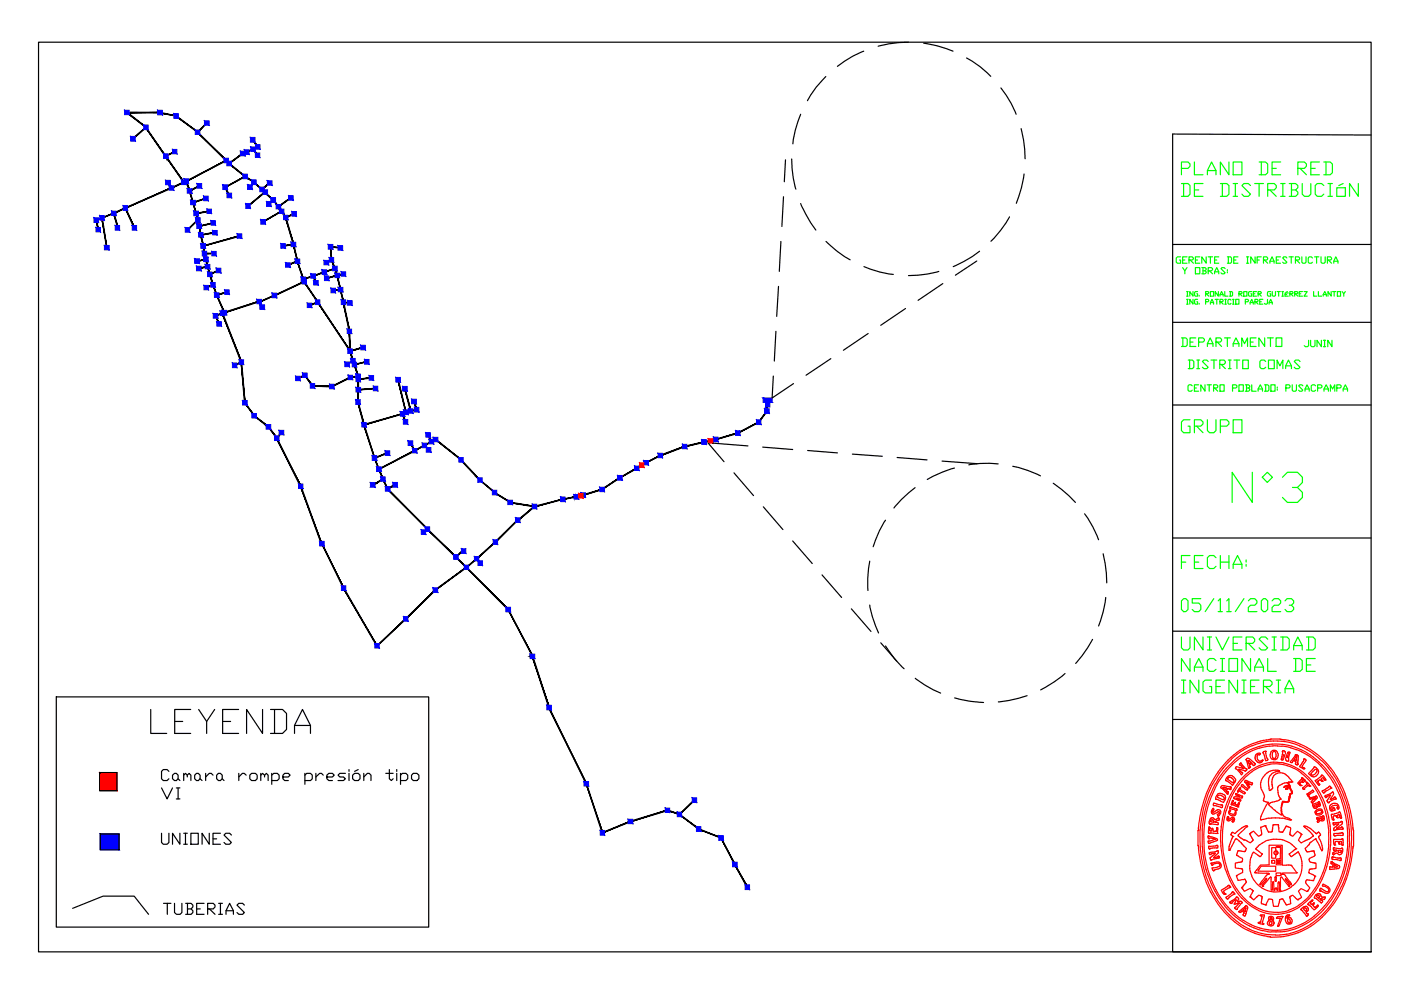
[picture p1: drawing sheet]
<svg xmlns="http://www.w3.org/2000/svg" width="297mm" height="210mm" viewBox="0 0 297 210" stroke-linecap="round" stroke-linejoin="round" font-family="sans-serif">
<defs><g id="words">
<text font-size="10.6" fill="#0f0" x="260" y="107.6">N°3</text>
<text font-size="8.8" x="30.7" y="156.6">LEYENDA</text>
<text font-size="6.2" fill="#0f0" x="249.4" y="93.1">GRUPO</text>
<g font-size="5.7">
<text x="33.2" y="180.3">UNIONES</text>
<text x="33.5" y="195.1">TUBERIAS</text>
</g>
<g font-size="4.9" fill="#0f0">
<text x="249.4" y="74.8">DEPARTAMENTO</text>
<text x="250.8" y="79.4">DISTRITO COMAS</text>
</g>
<text font-size="4.4" fill="#0f0" x="275.2" y="74.8">JUNIN</text>
</g></defs>
<!-- layer: LINKS -->
<g fill="#000" stroke="#000" stroke-width=".21">
<path d="M35.1 33v.1zM35.1 33.1h.1l.1 .4zM52.9 39.7v.4zM53.1 39.6l-.1 .1z"/>
<path d="M26.9 23.8v.1l7.1-.1zM26.9 23.9l7.1-.1v.2z"/>
<path d="M27 23.8l-.2 .1 4.2 3zM26.8 23.9l4.2 3-.1 .2z"/>
<path d="M30.9 27.1l4.2 5.9-4.1-6zM30.9 27.1l4.2 5.9 .2 .5z"/>
<path d="M28.2 29.5l2.8-2.4-.1-.2zM28.1 29.4l2.8-2.5-2.7 2.6z"/>
<path d="M35.1 33l.1 .2 1.8-1.1zM35.2 33.2l1.8-1.1 .1 .1z"/>
<path d="M35.1 33.2l3.9 5.4-3.8-5.5zM35.1 33.2l3.9 5.4-.1 .1z"/>
<path d="M35.6 38.7l.7 1.2 .1-.1zM35.6 38.7h.1l.7 1.1z"/>
<path d="M33.9 24l3.4 .7v-.2zM34 23.8l3.3 .7-3.4-.5z"/>
<path d="M38.9 38.6l.1 .1 .5-.3zM39 38.7l.5-.3v.1zM39.5 38.4v.1l8.4-4.5zM39.5 38.5l8.4-4.5 .1 .1z"/>
<path d="M39.4 38.5l.9 1.9-.7-2zM39.4 38.5l.9 1.9-.2 .1z"/>
<path d="M41.8 28l.2 .1 1.8-2.1zM43.8 26l.1 .1-1.9 2z"/>
<path d="M37.3 24.7l4.6 3.4 .1-.1zM37.4 24.5l4.6 3.5-4.7-3.3z"/>
<path d="M47.7 39.6l.1 .2 4.1-2.4zM47.8 39.8l4.1-2.4 .1 .1z"/>
<path d="M41.8 28.1l6.1 6 .1-.1zM41.8 28.1l.2-.1 6 6z"/>
<path d="M48 34l-.1 .1 .7 .5zM47.9 34.1l.7 .5-.1 .1zM48.6 34.6l-.1 .1 3.6 2.7zM48.5 34.7l3.6 2.7-.1 .2z"/>
<path d="M48.5 34.6l.1 .1 2.8-2.2zM48.6 34.7l2.8-2.2 .1 .1z"/>
<path d="M51.4 32.5l.1 .1 .8-.4zM51.5 32.6l.8-.4v.1zM52.3 32.2v.1l1.3-.7zM52.3 32.3l1.3-.7 .1 .1z"/>
<path d="M51.9 37.4l.2 .1zM51.9 37.4l.2 .1z"/>
<path d="M52 37.4l-.1 .1 2 1.1zM51.9 37.5l2 1.1-.1 .1z"/>
<path d="M53.6 31.6l.1 .1 .9-.7zM53.7 31.7l.9-.7 .1 .2z"/>
<path d="M53.6 31.7l1.1 1.2-1-1.3zM53.6 31.7l1.1 1.2h-.1z"/>
<path d="M53.8 38.6l-.9 1.5 1-1.4zM53.8 38.6l-.9 1.5z"/>
<path d="M53.5 29.7l1.1 1.5 .1-.1zM53.5 29.7l.1-.1 1.1 1.5z"/>
<path d="M20.4 46.6v.2l1.2-.7zM20.4 46.8l1.2-.7 .1 .1z"/>
<path d="M20.3 46.7l.6 2-.4-2zM20.3 46.7l.6 2h-.2z"/>
<path d="M21.6 46.1l.1 .1 2.3-1zM21.7 46.2l2.3-1 .1 .1zM24.1 45.1v.2zM24.1 45.1l.1 .2zM24.1 45.1l.1 .2 2.3-1.3zM24.2 45.3l2.3-1.3 .1 .2zM26.5 44l.1 .2 9.7-4.4zM26.6 44.2l9.7-4.4 .1 .1zM36.3 39.8l.1 .1 2.5-1.3zM36.4 39.9l2.5-1.3 .1 .1z"/>
<path d="M21.5 46.2l1.2 6.3-1-6.3zM21.5 46.2l1.2 6.3h-.1z"/>
<path d="M24 45.3l1.1 3.2-.9-3.3zM24 45.3l1.1 3.2h-.1z"/>
<path d="M24.8 48.4l.2 .2 .1-.2zM24.8 48.4l.1-.1 .2 .1z"/>
<path d="M26.5 44.1l2.1 4.2-1.9-4.2zM26.5 44.1l2.1 4.2-.2 .1z"/>
<path d="M40.2 40.4l.1 .2 1.9-1.3zM40.3 40.6l1.9-1.3 .1 .2z"/>
<path d="M40.1 40.5l.9 2.4-.7-2.4zM40.1 40.5l.9 2.4-.1 .1zM40.9 43l.8 2.2-.7-2.3zM40.9 43l.8 2.2-.2 .1zM41.5 45.3l.5 1.3-.3-1.4zM41.5 45.3l.5 1.3-.1 .1zM41.9 46.7l.4 1.2-.3-1.3zM41.9 46.7l.4 1.2h-.1zM42.2 47.9l.5 1.9-.4-1.9zM42.2 47.9l.5 1.9h-.2z"/>
<path d="M40.9 42.9v.1l2.7-1zM40.9 43l2.7-1 .1 .1z"/>
<path d="M41.6 45.2v.1l2.8-.6zM41.6 45.3l2.8-.6v.2z"/>
<path d="M41.9 46.6l-2.1 2.2 2.2-2.1zM39.7 48.7l2.2-2.1-2.1 2.2z"/>
<path d="M42.2 47.9v.1l3.1-.8zM42.2 48l3.1-.8 .1 .1z"/>
<path d="M42.6 49.7v.2l3-.7zM42.6 49.9l3-.7v.2z"/>
<path d="M42.5 49.8l.7 2.3-.5-2.3zM42.5 49.8l.7 2.3-.2 .1z"/>
<path d="M43.1 52.1v.1l7.7-2.2zM43.1 52.2l7.7-2.2v.1z"/>
<path d="M43 52.2l.4 1.5-.2-1.6zM43 52.2l.4 1.5-.1 .1zM43.3 53.8l.4 1.2-.3-1.3zM43.3 53.8l.4 1.2h-.1zM43.6 55l.5 1.5-.4-1.5zM43.6 55l.5 1.5h-.2zM43.9 56.5l.7 1.6-.5-1.6zM43.9 56.5l.7 1.6-.2 .1zM44.4 58.2l.9 2.2-.7-2.3zM44.4 58.2l.9 2.2h-.2zM45.1 60.4l.9 2.1-.7-2.1zM45.1 60.4l.9 2.1-.1 .1zM45.9 62.6l1.7 3.6-1.6-3.7zM45.9 62.6l1.7 3.6-.1 .1z"/>
<path d="M43.3 53.7v.1l2.1-.1zM43.3 53.8l2.1-.1v.2z"/>
<path d="M41.8 55.5l1.9-.5-.1-.1zM41.7 55.3l1.9-.4-1.8 .6z"/>
<path d="M42.2 57l1.8-.4v-.2zM42.1 56.8l1.9-.4-1.8 .6z"/>
<path d="M44.4 58.1l.1 .1 1.8-.9zM44.5 58.2l1.8-.9 .1 .1z"/>
<path d="M45.3 47.2l-.1 .1zM45.2 47.2h.1l-.1 .1z"/>
<path d="M47.7 39.8l.9 1.7 .1-.1zM47.7 39.8l.1-.1 .9 1.7z"/>
<path d="M55.5 40.1l.1 .1 1.5-1.5zM55.6 40.2l1.5-1.5 .1 .1z"/>
<path d="M55.7 47l.1 .1 3.9-2.4zM55.8 47.1l3.9-2.4v.1z"/>
<path d="M56.2 40.7l-.1 .1 .2 .1zM56.2 40.7l.1 .2z"/>
<path d="M55.5 40.2l.7 .6 .1-.1zM55.6 40.1l.7 .6-.8-.5zM53.8 38.7l1.7 1.5 .1-.1zM53.8 38.7l.1-.1 1.7 1.5z"/>
<path d="M52.6 43.7l3.7-2.9-.1-.1zM52.5 43.6l3.7-2.9-3.6 3z"/>
<path d="M56.9 43.2l.1 .1 .9-1zM57.9 42.3l.1 .2-1 .8z"/>
<path d="M56.1 40.9l1.8 1.6 .1-.2zM56.2 40.8l1.8 1.5-1.9-1.4z"/>
<path d="M57.9 42.4l1.1 1.5 .1-.1zM57.9 42.4l.1-.1 1.1 1.5z"/>
<path d="M59 43.7l.1 .2 2.5-2zM59.1 43.9l2.5-2 .1 .1z"/>
<path d="M60 52v.2l2.2-.5zM60 52.2l2.2-.5v.2z"/>
<path d="M59.6 44.8l.9 1.4 .1-.1zM59.6 44.8h.2l.8 1.3zM58.9 44.1l.7 .7h.2zM58.9 44.1l.2-.1 .7 .8zM59 43.8l-.1 .3 .2-.1zM59 43.8h.1v.2z"/>
<path d="M60.5 46l.1 .2 1.7-.9zM60.6 46.2l1.7-.9 .1 .1z"/>
<path d="M61 56.1v.2l2-1zM61 56.3l2-1 .1 .2z"/>
<path d="M63 55.4l1.2 3.8h.2zM63 55.4h.1l1.3 3.8zM62.1 51.8l.9 3.6h.1zM62.1 51.8h.2l.8 3.6zM60.5 46.2l1.6 5.6h.2zM60.5 46.2l.2-.1 1.6 5.7z"/>
<path d="M64.2 59.2l.4 .5-.2-.5zM64.2 59.2l.4 .5h-.2z"/>
<path d="M64.4 59.8l3 4.2-2.8-4.3zM64.4 59.8l3 4.2-.1 .1zM67.3 64.1l7 10.3-6.9-10.4zM67.3 64.1l7 10.3-.1 .1z"/>
<path d="M58.3 62.7l6.3-2.9-.1-.1zM58.2 62.6l6.3-2.9-6.2 3z"/>
<path d="M69.1 55.6l.1 .1 1-.7zM69.2 55.7l1-.7 .1 .1z"/>
<path d="M70.1 52.2v.2l2.1 .1zM70.1 52.4l2.1 .1-.1 .1z"/>
<path d="M70 52.3l.2 2.8h.2zM70 52.3h.1l.3 2.8z"/>
<path d="M68.8 57.8l2.2-.8v-.1zM68.7 57.6l2.3-.7-2.2 .9zM66.4 58.6l2.4-.8-.1-.2zM66.4 58.4l2.3-.8-2.3 1zM64.3 59.3l2.1-.7v-.2zM64.3 59.2l2.1-.8-2.1 .9z"/>
<path d="M71 57l.4 1.4 .2-.1zM71 57l.1-.1 .5 1.4zM70.2 55.1l.8 1.9 .1-.1zM70.2 55.1l.2-.1 .7 1.9z"/>
<path d="M71.5 58.3v.2l1.3-.5zM71.5 58.5l1.3-.5v.2z"/>
<path d="M69.3 59.1l2.2-.6v-.2zM69.2 58.9l2.3-.6-2.2 .8z"/>
<path d="M43.8 61.1l1.4-.6-.1-.2zM43.7 60.9l1.4-.6-1.3 .8z"/>
<path d="M45.6 67l.9 1.6-.7-1.7zM45.6 67l.9 1.6-.1 .1z"/>
<path d="M45.9 62.5l.1 .1 2.1-.7zM46 62.6l2.1-.7 .1 .1z"/>
<path d="M47.1 66.5l4.2 10.3-4.1-10.4zM47.1 66.5l4.2 10.3h-.2z"/>
<path d="M47.2 66.5l.4-.1-.1-.2zM47.1 66.4l.4-.2-.3 .3zM45.7 67l1.5-.5-.1-.1zM45.7 66.9l1.4-.5-1.4 .6z"/>
<path d="M49.8 77.5l1.4-.7-.1-.1zM49.7 77.4l1.4-.7-1.3 .8z"/>
<path d="M51.1 76.8l.9 8.6-.7-8.6zM51.1 76.8l.9 8.6h-.2z"/>
<path d="M54.9 64l.6 1.2 .2-.1zM54.9 64l.1-.1 .7 1.2z"/>
<path d="M55.5 63.9l2.7-1.2v-.1zM55.4 63.8l2.8-1.2-2.7 1.3zM54.9 64l.6-.1-.1-.1zM54.9 63.9l.5-.1-.5 .2zM47.6 66.4l7.3-2.4v-.1zM47.5 66.2l7.4-2.3-7.3 2.5z"/>
<path d="M63.2 80.3l1.4-.7v-.1zM63.1 80.2l1.5-.7-1.4 .8z"/>
<path d="M66.3 58.6l.6 1.4 .2-.1zM66.3 58.6l.2-.1 .6 1.4z"/>
<path d="M65.7 64.8l1.7-.7v-.1zM65.6 64.7l1.8-.7-1.7 .8z"/>
<path d="M70.7 61.7l1.5-.2v-.2zM70.7 61.5l1.5-.2-1.5 .4z"/>
<path d="M72.1 61.4l.6 2.7h.2zM72.1 61.4h.2l.6 2.7zM71.4 58.5l.7 2.9h.2zM71.4 58.5h.2l.7 2.9zM71.4 58.4l.2 .1zM71.4 58.4l.2 .1z"/>
<path d="M72.8 64v.1h1.4zM72.8 64.1h1.4v.2z"/>
<path d="M72.7 64.1l1.3 6.1h.2zM72.7 64.1h.2l1.3 6.1z"/>
<path d="M74 70.2l.1 4.2h.2zM74 70.2h.2l.1 4.2z"/>
<path d="M74.2 74.4l.1 .1 2.7-.9zM74.3 74.5l2.7-.9v.2z"/>
<path d="M74.1 74.5l.7 2 .1-.1zM74.1 74.5l.2-.1 .6 2z"/>
<path d="M73.6 77.3l1.3-.7-.1-.2zM73.6 77.2l1.2-.8-1.2 .9z"/>
<path d="M74.8 76.5l.3 .8h.1zM74.8 76.5l.1-.1 .3 .9z"/>
<path d="M75.1 77.2v.2l2.6-.8zM75.1 77.4l2.6-.8 .1 .2z"/>
<path d="M75.1 77.3l.8 2.5h.1zM75.1 77.3h.1l.8 2.5z"/>
<path d="M74.3 80.1l1.6-.2v-.2zM74.3 79.9l1.6-.2-1.6 .4z"/>
<path d="M51.9 85.4l2.1 2.7-2-2.7zM51.9 85.4l2.1 2.7-.2 .1z"/>
<path d="M53.9 88.1l-.1 .1 2.9 2zM53.8 88.2l2.9 2-.1 .2zM56.6 90.4h.4l-.3-.2zM56.6 90.4h.4l-.1 .2z"/>
<path d="M57 90.4l-.1 .2 2 2.4zM56.9 90.6l2 2.4-.1 .1z"/>
<path d="M59.6 91.7l-1 1.2 .2 .1zM59.6 91.7l.1 .1-.9 1.2z"/>
<path d="M58.6 92.9l5.2 10.2-5-10.2zM58.6 92.9l5.2 10.2h-.1z"/>
<path d="M58.6 93l.2 .1 .1-.1zM58.7 92.9l.2 .1h-.3z"/>
<path d="M64.6 79.6l1.6 2.3 .1-.1zM64.6 79.6l.1-.1 1.6 2.3z"/>
<path d="M66.3 81.9l4.1 .2v-.2zM66.3 81.8l4.1 .1h-4.1z"/>
<path d="M70.4 82l3.9-1.9v-.2zM70.3 81.9l4-2-3.9 2.1z"/>
<path d="M75.9 82.6l-.1 2.7h.2zM75.9 82.6h.1v2.7zM75.9 80.4v2.2h.1zM75.9 80.4h.1v2.2zM75.9 79.8v.6h.1zM75.9 79.8h.1v.6z"/>
<path d="M75.9 82.5v.2l3.7-.4zM75.9 82.7l3.7-.4v.2z"/>
<path d="M75.9 80.4v.1l2.8-.5zM75.9 80.5l2.8-.5v.2z"/>
<path d="M75.8 85.3l1.3 4.8h.2zM75.8 85.3l.2-.1 1.3 4.9z"/>
<path d="M77.1 90l.1 .1 8.1-2.4zM77.2 90.1l8.1-2.4 .1 .1z"/>
<path d="M77.1 90.1l2.2 7h.2zM77.1 90.1h.2l2.2 7z"/>
<path d="M79.3 97.1l1.1 2.4-.9-2.4zM79.3 97.1l1.1 2.4h-.1z"/>
<path d="M80.3 99.4v.1l7.6-4zM80.3 99.5l7.6-4 .1 .1z"/>
<path d="M79.4 97.2l2.8-1-.1-.2zM79.4 97l2.7-1-2.7 1.2z"/>
<path d="M84.3 80.5l1.8 6.9-1.6-6.9zM84.3 80.5l1.8 6.9h-.1z"/>
<path d="M85.3 87.7l.1 .1 .6-.5zM85.4 87.8l.6-.5 .1 .2zM86 87.3l.1 .2 .9-.4zM86.1 87.5l.9-.4 .1 .1zM87 87.1l.1 .1 1.2-.4zM87.1 87.2l1.2-.4v.1z"/>
<path d="M85.3 87.8l.8 1.6-.7-1.7zM85.3 87.8l.8 1.6-.2 .1z"/>
<path d="M85.8 82.4l1.4 4.7-1.3-4.7zM85.8 82.4l1.4 4.7-.2 .1z"/>
<path d="M87 94l.8 1.6 .2-.1zM87 94l.1-.1 .9 1.6z"/>
<path d="M87.9 95.5l.1 .1 2-1.2zM88 95.6l2-1.2v.1zM90 94.4v.1l1.4-.9zM90 94.5l1.4-.9 .1 .1z"/>
<path d="M87.7 85.1l.6 1.8 .1-.1zM87.7 85.1h.1l.6 1.7z"/>
<path d="M90 94.4v.1l.9 .8zM90 94.5l.9 .8-.1 .1z"/>
<path d="M90.7 92.3l.7 1.4 .1-.1zM90.7 92.3l.1-.1 .7 1.4z"/>
<path d="M91.4 93.6l.1 .1 .8-.6zM91.5 93.7l.8-.6 .1 .1z"/>
<path d="M92.4 93.1l-.1 .1 5.5 4.2zM92.3 93.2l5.5 4.2-.1 .2z"/>
<path d="M97.8 97.4l-.1 .2 3.7 3.8zM97.7 97.6l3.7 3.8h-.1z"/>
<path d="M136.9 98l.1 .1 3-1.6zM137 98.1l3-1.6v.2z"/>
<path d="M136.1 98.7l.9-.6-.1-.1zM136 98.6l.9-.6-.8 .7z"/>
<path d="M140 96.5v.2l5.1-2.1zM140 96.7l5.1-2.1 .1 .2zM145.1 94.6l.1 .2 4.1-1.1zM145.2 94.8l4.1-1.1v.1zM149.3 93.7v.1l1.3-.4zM149.3 93.8l1.3-.4 .1 .2z"/>
<path d="M151.7 93.1l.1 .1 4.6-1.4zM151.8 93.2l4.6-1.4 .1 .1z"/>
<path d="M150.7 93.6l1.1-.4-.1-.1zM150.6 93.4l1.1-.3-1 .5z"/>
<path d="M156.4 91.8l.1 .1 4.3-2.4zM156.5 91.9l4.3-2.4 .1 .1z"/>
<path d="M162.4 87.3l-1.6 2.2h.1zM162.4 87.3l.1 .1-1.6 2.1zM162.5 87.1l-.1 .2 .1 .1zM162.5 87.1l.1 .1-.1 .2z"/>
<path d="M162.7 85.3l-.2 1.8 .1 .1zM162.7 85.3h.2l-.3 1.9z"/>
<path d="M63.7 103.1l4.7 12.5-4.6-12.5zM63.7 103.1l4.7 12.5h-.2z"/>
<path d="M68.2 115.3v.3h.2zM68.2 115.3l.1-.1 .1 .4z"/>
<path d="M68.2 115.3l4.7 9.4-4.6-9.5zM68.2 115.3l4.7 9.4h-.1zM72.8 124.7l7.2 12.2-7.1-12.2zM72.8 124.7l7.2 12.2-.2 .1z"/>
<path d="M80.3 99.5l.8 2.1 .2-.1zM80.3 99.5h.1l.9 2z"/>
<path d="M79.8 102.5l1.4-.8v-.2zM79.7 102.4l1.5-.9-1.4 1zM79.1 102.9l.7-.4-.1-.1zM79 102.8l.7-.4-.6 .5z"/>
<path d="M82.1 103.6l.1 .1 .9-.6zM82.2 103.7l.9-.6v.1zM83.1 103.1v.1l.6-.5zM83.1 103.2l.6-.5 .1 .1z"/>
<path d="M81.1 101.6l1 2.1 .2-.1zM81.1 101.6l.2-.1 1 2.1z"/>
<path d="M82.1 103.7l8.5 8.5h.1zM82.1 103.7l.2-.1 8.4 8.6z"/>
<path d="M89.8 112.9l.9-.6-.1-.1zM89.7 112.8l.9-.6-.8 .7z"/>
<path d="M96.6 118l.1 .2 1-1.1zM97.7 117.1l.1 .1-1.1 1zM97.7 117.1l.1 .1 .5-.4zM97.8 117.2l.5-.4v.1z"/>
<path d="M90.6 112.2l6 6 .1-.2zM90.6 112.2h.1l6 5.8z"/>
<path d="M98.9 120.4l2.2-1.9-.1-.1zM98.8 120.2l2.2-1.8-2.1 2z"/>
<path d="M101 118.5l.9 .9-.8-1zM101 118.5l.9 .9-.2 .1z"/>
<path d="M101.4 101.4h-.1l.5 .3zM101.3 101.4l.5 .3-.1 .1zM101.8 101.7l-.1 .1 3.2 2.6zM101.7 101.8l3.2 2.6-.1 .1zM104.9 104.4l-.1 .1 3.4 1.9zM104.8 104.5l3.4 1.9-.1 .2z"/>
<path d="M101.1 118.5l4-3.5-.1-.1zM101 118.4l4-3.5-3.9 3.6z"/>
<path d="M108.2 106.4v.2l5.1 .7zM108.2 106.6l5.1 .7v.2z"/>
<path d="M109.6 110.4l.1 .1v-.2zM109.7 110.3h.2l-.2 .2z"/>
<path d="M109.7 110.2l-4.6 4.8 4.7-4.7zM104.9 114.9l4.8-4.7-4.6 4.8z"/>
<path d="M113.3 107.3v.2l6-1.7zM113.3 107.5l6-1.7v.1zM119.3 105.8v.1l2.6-.6zM119.3 105.9l2.6-.6v.2z"/>
<path d="M109.7 110.5l3.7-3-.1-.2zM109.6 110.4l3.7-3.1-3.6 3.2z"/>
<path d="M121.8 105.3v.2l.4-.2zM121.8 105.5l.4-.2v.1zM122.2 105.3v.1l.9-.4zM122.2 105.4l.9-.4 .1 .2z"/>
<path d="M121.9 105.3l-.1 .2zM121.8 105.3v.2z"/>
<path d="M123.6 104.9l.1 .1 3.9-1.3zM123.7 105l3.9-1.3 .1 .2z"/>
<path d="M123.2 105.2l.5-.2-.1-.1zM123.1 105l.5-.1-.4 .3z"/>
<path d="M127.6 103.7l.1 .1 3.7-2.6zM127.7 103.8l3.7-2.6v.2z"/>
<path d="M131.4 101.2v.2l3.6-2.2zM131.4 101.4l3.6-2.2v.2zM135 99.2v.2l1-.8zM135 99.4l1-.8 .1 .1z"/>
<path d="M79.9 136.9l.1 .1 6-5.8zM80 137l6-5.8 .1 .1zM86 131.2l.1 .1 6.1-6.3zM92.2 125l.2 .2-6.3 6.1z"/>
<path d="M92.2 125l.1 .2 6.5-5zM92.3 125.2l6.5-5 .1 .2z"/>
<path d="M96.6 118.2l2.2 2.2 .1-.2zM96.7 118l2.2 2.2-2.3-2z"/>
<path d="M98.9 120.2l-.1 .2 9 8.8zM98.8 120.4l9 8.8-.1 .1z"/>
<path d="M107.7 129.3l5.4 9.9-5.3-10zM107.7 129.3l5.4 9.9-.3-.1zM112.6 139.2h.5l-.3-.1zM112.6 139.1h.2l-.2 .1zM112.4 139.2h.2v-.1zM112.4 139l.2 .1-.2 .1z"/>
<path d="M112.4 139v.2l.5-.1zM112.4 139.2l.5-.1v.1z"/>
<path d="M112.8 139.2l3.7 10.8-3.5-10.9zM112.8 139.2l3.7 10.8h-.2z"/>
<path d="M116.3 150.1l8.1 16-7.9-16.1zM116.3 150.1l8.1 16-.2 .1z"/>
<path d="M124.2 166.2l3.6 10.3-3.4-10.4zM124.2 166.2l3.6 10.3-.2 .1z"/>
<path d="M127.7 176.5l.1 .1 5.8-2.5zM127.8 176.6l5.8-2.5 .1 .2zM133.6 174.1l.1 .2 7.8-2.6zM133.7 174.3l7.8-2.6 .1 .2z"/>
<path d="M141.6 171.7l-.1 .2 2.6 .7zM141.5 171.9l2.6 .7v.1z"/>
<path d="M144 172.6l.1 .1 3.1-3.1zM147.2 169.6l.1 .1-3.2 3z"/>
<path d="M144.1 172.6l-.1 .1 4.2 3zM144 172.7l4.2 3-.1 .1zM148.2 175.7l-.1 .1 4.8 1.8zM148.1 175.8l4.8 1.8v.1z"/>
<path d="M152.8 177.7l3.1 5.6-2.9-5.7zM152.8 177.7l3.1 5.6-.2 .1z"/>
<path d="M155.7 183.4l2.8 4.7-2.6-4.8zM155.7 183.4l2.8 4.7h-.1z"/>
</g>
<path d="M56.2 40.9h.1M101.3 101.4h.1" fill="none" stroke="#000" stroke-width=".25"/>
<!-- layer: JUNCTIONS -->
<g fill="#00f" stroke="#00f" stroke-width=".21">
<path d="M26.4 23.4l1 .9h-1zM26.4 23.4l1 .9v-.9z"/>
<path d="M30.5 26.5l.9 1h-.9zM30.5 26.5l.9 1v-1z"/>
<path d="M27.7 28.9l1 1h-1zM27.7 28.9l1 1v-1z"/>
<path d="M36.9 24.1l.9 1h-.9zM36.9 24.1l.9 1v-1z"/>
<path d="M33.4 23.4l1 1h-1zM33.4 23.4l1 1v-1z"/>
<path d="M34.7 32.6l.9 1h-.9zM34.7 32.6l.9 1v-1z"/>
<path d="M36.6 31.7l.9 .9h-.9zM36.6 31.7l.9 .9v-.9z"/>
<path d="M38.5 38.2l1 .9h-1zM38.5 38.2l1 .9v-.9z"/>
<path d="M39 37.9l1 1h-1zM39 37.9l1 1v-1z"/>
<path d="M35.9 39.4l.9 .9h-.9zM35.9 39.4l.9 .9v-.9z"/>
<path d="M35.1 38.2l1 1h-1zM35.1 38.2l1 1v-1z"/>
<path d="M26.1 43.6l1 1h-1zM26.1 43.6l1 1v-1z"/>
<path d="M28 47.8l1 1h-1zM28 47.8l1 1v-1z"/>
<path d="M23.7 44.8l.9 .9h-.9zM23.7 44.8l.9 .9v-.9z"/>
<path d="M19.9 46.2l1 1h-1zM19.9 46.2l1 1v-1z"/>
<path d="M22.1 52l1 1h-1zM22.1 52l1 1v-1z"/>
<path d="M24.4 47.8l1 1h-1zM24.4 47.8l1 1v-1z"/>
<path d="M20.4 48.2l.9 1h-.9zM20.4 48.2l.9 1v-1z"/>
<path d="M41.4 27.6l1 .9h-1zM41.4 27.6l1 .9v-.9z"/>
<path d="M43.3 25.6l1 1h-1zM43.3 25.6l1 1v-1z"/>
<path d="M53.1 29.1l1 1h-1zM53.1 29.1l1 1v-1z"/>
<path d="M54.1 32.4l1 1h-1zM54.1 32.4l1 1v-1z"/>
<path d="M54.2 30.7l.9 .9h-.9zM54.2 30.7l.9 .9v-.9z"/>
<path d="M53.2 31.2l.9 .9h-.9zM53.2 31.2l.9 .9v-.9z"/>
<path d="M51.8 31.8l1 .9h-1zM51.8 31.8l1 .9v-.9z"/>
<path d="M51 32.1l.9 .9h-.9zM51 32.1l.9 .9v-.9z"/>
<path d="M48.1 34.2l1 1h-1zM48.1 34.2l1 1v-1z"/>
<path d="M47.5 33.5l.9 1h-.9zM47.5 33.5l.9 1v-1z"/>
<path d="M41.8 38.9l1 1h-1zM41.8 38.9l1 1v-1z"/>
<path d="M39.7 40l1 1h-1zM39.7 40l1 1v-1z"/>
<path d="M43.2 41.6l.9 1h-.9zM43.2 41.6l.9 1v-1z"/>
<path d="M40.4 42.5l1 .9h-1zM40.4 42.5l1 .9v-.9z"/>
<path d="M43.9 44.3l.9 1h-.9zM43.9 44.3l.9 1v-1z"/>
<path d="M41.1 44.8l1 .9h-1zM41.1 44.8l1 .9v-.9z"/>
<path d="M44.7 46.8l1 .9h-1zM44.7 46.8l1 .9v-.9z"/>
<path d="M41.7 47.5l1 .9h-1zM41.7 47.5l1 .9v-.9z"/>
<path d="M45.1 48.9l.9 .9h-.9zM45.1 48.9l.9 .9v-.9z"/>
<path d="M42.1 49.3l1 1h-1zM42.1 49.3l1 1v-1z"/>
<path d="M42.6 51.7l1 .9h-1zM42.6 51.7l1 .9v-.9z"/>
<path d="M44.9 53.3l.9 .9h-.9zM44.9 53.3l.9 .9v-.9z"/>
<path d="M45.8 56.9l1 .9h-1zM45.8 56.9l1 .9v-.9z"/>
<path d="M42.9 53.3l.9 .9h-.9zM42.9 53.3l.9 .9v-.9z"/>
<path d="M43.2 54.5l1 1h-1zM43.2 54.5l1 1v-1z"/>
<path d="M41.3 54.9l.9 1h-.9zM41.3 54.9l.9 1v-1z"/>
<path d="M41.7 56.4l.9 1h-.9zM41.7 56.4l.9 1v-1z"/>
<path d="M43.5 56.1l1 .9h-1zM43.5 56.1l1 .9v-.9z"/>
<path d="M44 57.7l1 .9h-1zM44 57.7l1 .9v-.9z"/>
<path d="M43.3 60.5l.9 .9h-.9zM43.3 60.5l.9 .9v-.9z"/>
<path d="M44.7 59.9l.9 1h-.9zM44.7 59.9l.9 1v-1z"/>
<path d="M47.7 61.5l.9 .9h-.9zM47.7 61.5l.9 .9v-.9z"/>
<path d="M45.5 62.1l.9 .9h-.9zM45.5 62.1l.9 .9v-.9z"/>
<path d="M47.1 65.8l.9 .9h-.9zM47.1 65.8l.9 .9v-.9z"/>
<path d="M46.7 66l.9 .9h-.9zM46.7 66l.9 .9v-.9z"/>
<path d="M45.2 66.5l1 1h-1zM45.2 66.5l1 1v-1z"/>
<path d="M46 68.2l.9 .9h-.9zM46 68.2l.9 .9v-.9z"/>
<path d="M51.5 36.9l1 1h-1zM51.5 36.9l1 1v-1z"/>
<path d="M56.7 38.3l1 1h-1zM56.7 38.3l1 1v-1z"/>
<path d="M55.1 39.7l.9 1h-.9zM55.1 39.7l.9 1v-1z"/>
<path d="M61.2 41.5l.9 .9h-.9zM61.2 41.5l.9 .9v-.9z"/>
<path d="M58.5 43.4l1 .9h-1zM58.5 43.4l1 .9v-.9z"/>
<path d="M61.9 44.8l.9 1h-.9zM61.9 44.8l.9 1v-1z"/>
<path d="M60.1 45.6l.9 1h-.9zM60.1 45.6l.9 1v-1z"/>
<path d="M52.5 39.2l1 .9h-1zM52.5 39.2l1 .9v-.9z"/>
<path d="M53.3 38.2l1 .9h-1zM53.3 38.2l1 .9v-.9z"/>
<path d="M56.5 42.8l.9 .9h-.9zM56.5 42.8l.9 .9v-.9z"/>
<path d="M57.4 41.9l1 1h-1zM57.4 41.9l1 1v-1z"/>
<path d="M48.1 41l1 .9h-1zM48.1 41l1 .9v-.9z"/>
<path d="M47.2 39.2l1 1h-1zM47.2 39.2l1 1v-1z"/>
<path d="M52.1 43.2l.9 1h-.9zM52.1 43.2l.9 1v-1z"/>
<path d="M55.8 40.2l.9 1h-.9zM55.8 40.2l.9 1v-1z"/>
<path d="M55.3 46.5l1 1h-1zM55.3 46.5l1 1v-1z"/>
<path d="M59.2 44.3l1 1h-1zM59.2 44.3l1 1v-1z"/>
<path d="M59.6 51.7l.9 .9h-.9zM59.6 51.7l.9 .9v-.9z"/>
<path d="M61.7 51.4l1 .9h-1zM61.7 51.4l1 .9v-.9z"/>
<path d="M60.5 55.7l1 1h-1zM60.5 55.7l1 1v-1z"/>
<path d="M62.6 54.9l.9 1h-.9zM62.6 54.9l.9 1v-1z"/>
<path d="M68.7 55.2l1 .9h-1zM68.7 55.2l1 .9v-.9z"/>
<path d="M69.8 54.6l.9 1h-.9zM69.8 54.6l.9 1v-1z"/>
<path d="M69.6 51.8l1 1h-1zM69.6 51.8l1 1v-1z"/>
<path d="M71.7 52.1l.9 1h-.9zM71.7 52.1l.9 1v-1z"/>
<path d="M70.5 56.4l1 1h-1zM70.5 56.4l1 1v-1z"/>
<path d="M63.8 58.7l1 1h-1zM63.8 58.7l1 1v-1z"/>
<path d="M64.1 59.3l.9 .9h-.9zM64.1 59.3l.9 .9v-.9z"/>
<path d="M57.7 62.2l1 .9h-1zM57.7 62.2l1 .9v-.9z"/>
<path d="M54.5 63.5l.9 .9h-.9zM54.5 63.5l.9 .9v-.9z"/>
<path d="M55.1 64.7l1 .9h-1zM55.1 64.7l1 .9v-.9z"/>
<path d="M49.3 77l.9 .9h-.9zM49.3 77l.9 .9v-.9z"/>
<path d="M50.7 76.3l.9 1h-.9zM50.7 76.3l.9 1v-1z"/>
<path d="M51.4 84.9l1 1h-1zM51.4 84.9l1 1v-1z"/>
<path d="M53.4 87.7l1 .9h-1zM53.4 87.7l1 .9v-.9z"/>
<path d="M56.4 90l1 1h-1zM56.4 90l1 1v-1z"/>
<path d="M58.2 92.4l.9 1h-.9zM58.2 92.4l.9 1v-1z"/>
<path d="M59.2 91.2l1 1h-1zM59.2 91.2l1 1v-1z"/>
<path d="M66.5 59.5l.9 .9h-.9zM66.5 59.5l.9 .9v-.9z"/>
<path d="M65.9 58.1l1 .9h-1zM65.9 58.1l1 .9v-.9z"/>
<path d="M68.8 58.5l.9 1h-.9zM68.8 58.5l.9 1v-1z"/>
<path d="M68.3 57.2l1 1h-1zM68.3 57.2l1 1v-1z"/>
<path d="M70.2 61.1l.9 1h-.9zM70.2 61.1l.9 1v-1z"/>
<path d="M71.7 60.9l1 1h-1zM71.7 60.9l1 1v-1z"/>
<path d="M72.3 57.6l1 1h-1zM72.3 57.6l1 1v-1z"/>
<path d="M71 57.9l1 1h-1zM71 57.9l1 1v-1z"/>
<path d="M73.7 63.7l.9 1h-.9zM73.7 63.7l.9 1v-1z"/>
<path d="M72.3 63.6l1 1h-1zM72.3 63.6l1 1v-1z"/>
<path d="M65.2 64.3l.9 .9h-.9zM65.2 64.3l.9 .9v-.9z"/>
<path d="M66.9 63.6l.9 1h-.9zM66.9 63.6l.9 1v-1z"/>
<path d="M73.7 74l1 .9h-1zM73.7 74l1 .9v-.9z"/>
<path d="M76.5 73.2l1 1h-1zM76.5 73.2l1 1v-1z"/>
<path d="M73.6 69.8l.9 .9h-.9zM73.6 69.8l.9 .9v-.9z"/>
<path d="M73.1 76.8l1 .9h-1zM73.1 76.8l1 .9v-.9z"/>
<path d="M74.4 76l.9 .9h-.9zM74.4 76l.9 .9v-.9z"/>
<path d="M74.7 76.8l.9 1h-.9zM74.7 76.8l.9 1v-1z"/>
<path d="M77.3 76.2l.9 1h-.9zM77.3 76.2l.9 1v-1z"/>
<path d="M75.5 79.3l.9 .9h-.9zM75.5 79.3l.9 .9v-.9z"/>
<path d="M73.8 79.6l1 .9h-1zM73.8 79.6l1 .9v-.9z"/>
<path d="M69.9 81.5l.9 .9h-.9zM69.9 81.5l.9 .9v-.9z"/>
<path d="M65.8 81.3l.9 1h-.9zM65.8 81.3l.9 1v-1z"/>
<path d="M64.1 79.1l1 .9h-1zM64.1 79.1l1 .9v-.9z"/>
<path d="M62.7 79.8l.9 .9h-.9zM62.7 79.8l.9 .9v-.9z"/>
<path d="M78.3 79.6l.9 1h-.9zM78.3 79.6l.9 1v-1z"/>
<path d="M75.5 79.9l.9 1h-.9zM75.5 79.9l.9 1v-1z"/>
<path d="M79.2 81.9l.9 1h-.9zM79.2 81.9l.9 1v-1z"/>
<path d="M75.5 82.1l1 1h-1zM75.5 82.1l1 1v-1z"/>
<path d="M78.9 96.6l1 1h-1zM78.9 96.6l1 1v-1z"/>
<path d="M81.7 95.6l.9 .9h-.9zM81.7 95.6l.9 .9v-.9z"/>
<path d="M86.5 93.5l1 1h-1zM86.5 93.5l1 1v-1z"/>
<path d="M87.5 95.1l.9 .9h-.9zM87.5 95.1l.9 .9v-.9z"/>
<path d="M90.4 94.9l1 1h-1zM90.4 94.9l1 1v-1z"/>
<path d="M89.5 94l1 .9h-1zM89.5 94l1 .9v-.9z"/>
<path d="M90.3 91.8l1 .9h-1zM90.3 91.8l1 .9v-.9z"/>
<path d="M91 93.1l.9 1h-.9zM91 93.1l.9 1v-1z"/>
<path d="M91.9 92.7l.9 1h-.9zM91.9 92.7l.9 1v-1z"/>
<path d="M97.3 97l.9 1h-.9zM97.3 97l.9 1v-1z"/>
<path d="M101.3 101.3l.9 .9h-.9zM101.3 101.3l.9 .9v-.9z"/>
<path d="M104.4 103.9l.9 1h-.9zM104.4 103.9l.9 1v-1z"/>
<path d="M107.7 106.1l1 .9h-1zM107.7 106.1l1 .9v-.9z"/>
<path d="M112.9 106.9l.9 1h-.9zM112.9 106.9l.9 1v-1z"/>
<path d="M78.5 102.3l1 1h-1zM78.5 102.3l1 1v-1z"/>
<path d="M80.7 101.1l1 .9h-1zM80.7 101.1l1 .9v-.9z"/>
<path d="M83.3 102.3l.9 1h-.9zM83.3 102.3l.9 1v-1z"/>
<path d="M81.7 103.2l1 1h-1zM81.7 103.2l1 1v-1z"/>
<path d="M89.3 112.4l1 .9h-1zM89.3 112.4l1 .9v-.9z"/>
<path d="M90.1 111.7l1 1h-1zM90.1 111.7l1 1v-1z"/>
<path d="M97.8 116.3l1 1h-1zM97.8 116.3l1 1v-1z"/>
<path d="M96.2 117.6l1 1h-1zM96.2 117.6l1 1v-1z"/>
<path d="M100.6 118l.9 .9h-.9zM100.6 118l.9 .9v-.9z"/>
<path d="M101.3 118.9l1 1h-1zM101.3 118.9l1 1v-1z"/>
<path d="M98.4 119.8l1 .9h-1zM98.4 119.8l1 .9v-.9z"/>
<path d="M104.6 114.4l.9 1h-.9zM104.6 114.4l.9 1v-1z"/>
<path d="M109.3 109.8l.9 1h-.9zM109.3 109.8l.9 1v-1z"/>
<path d="M107.3 128.7l.9 1h-.9zM107.3 128.7l.9 1v-1z"/>
<path d="M112.4 138.7l1 .9h-1zM112.4 138.7l1 .9v-.9z"/>
<path d="M116 149.5l.9 1h-.9zM116 149.5l.9 1v-1z"/>
<path d="M123.8 165.7l1 .9h-1zM123.8 165.7l1 .9v-.9z"/>
<path d="M127.3 176.1l.9 1h-.9zM127.3 176.1l.9 1v-1z"/>
<path d="M133.2 173.7l1 .9h-1zM133.2 173.7l1 .9v-.9z"/>
<path d="M141.1 171.3l.9 1h-.9zM141.1 171.3l.9 1v-1z"/>
<path d="M143.6 172.2l.9 1h-.9zM143.6 172.2l.9 1v-1z"/>
<path d="M146.8 169.2l.9 1h-.9zM146.8 169.2l.9 1v-1z"/>
<path d="M147.7 175.3l.9 .9h-.9zM147.7 175.3l.9 .9v-.9z"/>
<path d="M152.4 177.2l1 1h-1zM152.4 177.2l1 1v-1z"/>
<path d="M155.3 182.8l1 1h-1zM155.3 182.8l1 1v-1z"/>
<path d="M158 187.6l.9 1h-.9zM158 187.6l.9 1v-1z"/>
<path d="M85.5 89l.9 .9h-.9zM85.5 89l.9 .9v-.9z"/>
<path d="M84.9 87.3l.9 .9h-.9zM84.9 87.3l.9 .9v-.9z"/>
<path d="M87.9 86.4l.9 .9h-.9zM87.9 86.4l.9 .9v-.9z"/>
<path d="M87.3 84.6l1 1h-1zM87.3 84.6l1 1v-1z"/>
<path d="M83.9 80l1 1h-1zM83.9 80l1 1v-1z"/>
<path d="M85.6 86.9l.9 1h-.9zM85.6 86.9l.9 1v-1z"/>
<path d="M85.4 81.9l.9 1h-.9zM85.4 81.9l.9 1v-1z"/>
<path d="M86.6 86.7l.9 .9h-.9zM86.6 86.7l.9 .9v-.9z"/>
<path d="M39.3 48.3l.9 .9h-.9zM39.3 48.3l.9 .9v-.9z"/>
<path d="M41.5 46.2l.9 .9h-.9zM41.5 46.2l.9 .9v-.9z"/>
<path d="M76.7 89.6l.9 .9h-.9zM76.7 89.6l.9 .9v-.9z"/>
<path d="M75.4 84.8l1 .9h-1zM75.4 84.8l1 .9v-.9z"/>
<path d="M79.8 99l1 1h-1zM79.8 99l1 1v-1z"/>
<path d="M50.3 49.6l1 .9h-1zM50.3 49.6l1 .9v-.9z"/>
<path d="M21.2 45.7l.9 1h-.9zM21.2 45.7l.9 1v-1z"/>
<path d="M118.9 105.4l.9 1h-.9zM118.9 105.4l.9 1v-1z"/>
<path d="M121.7 104.9l1 .9h-1zM121.7 104.9l1 .9v-.9z"/>
<path d="M123.2 104.5l.9 .9h-.9zM123.2 104.5l.9 .9v-.9z"/>
<path d="M127.2 103.3l.9 .9h-.9zM127.2 103.3l.9 .9v-.9z"/>
<path d="M130.9 100.8l1 1h-1zM130.9 100.8l1 1v-1z"/>
<path d="M134.5 98.8l1 1h-1zM134.5 98.8l1 1v-1z"/>
<path d="M136.5 97.6l1 1h-1zM136.5 97.6l1 1v-1z"/>
<path d="M139.5 96.1l1 .9h-1zM139.5 96.1l1 .9v-.9z"/>
<path d="M144.7 94.2l.9 .9h-.9zM144.7 94.2l.9 .9v-.9z"/>
<path d="M148.8 93.2l1 1h-1zM148.8 93.2l1 1v-1z"/>
<path d="M151.3 92.7l.9 1h-.9zM151.3 92.7l.9 1v-1z"/>
<path d="M156 91.3l.9 1h-.9zM156 91.3l.9 1v-1z"/>
<path d="M160.4 89l.9 1h-.9zM160.4 89l.9 1v-1z"/>
<path d="M162.1 86.7l1 .9h-1zM162.1 86.7l1 .9v-.9z"/>
<path d="M63.3 102.6l.9 1h-.9zM63.3 102.6l.9 1v-1z"/>
<path d="M67.8 114.8l.9 1h-.9zM67.8 114.8l.9 1v-1z"/>
<path d="M72.4 124.2l.9 1h-.9zM72.4 124.2l.9 1v-1z"/>
<path d="M79.5 136.5l.9 .9h-.9zM79.5 136.5l.9 .9v-.9z"/>
<path d="M85.6 130.7l.9 1h-.9zM85.6 130.7l.9 1v-1z"/>
<path d="M91.8 124.6l1 1h-1zM91.8 124.6l1 1v-1z"/>
</g>
<g fill="#f00" stroke="#f00" stroke-width=".21">
<path d="M150.2 93l.9 1h-.9zM150.2 93l.9 1v-1z"/>
<path d="M135.6 98.1l.9 1h-.9zM135.6 98.1l.9 1v-1z"/>
<path d="M122.7 104.6l.9 1h-.9zM122.7 104.6l.9 1v-1z"/>
</g>
<!-- layer: TANKS -->
<g fill="#00f" stroke="#00f" stroke-width=".21">
<path d="M161.8 84.4l1.9 .9h-1.9zM161.8 84.4l1.9 .9v-.9z"/>
<path d="M162.3 85.3v1l.9-1zM163.2 85.3v1h-.9z"/>
</g>
<!-- layer: 0 -->
<path d="M8.2 8.9h161.7v192.9h-161.7z" fill="none" stroke="#fff" stroke-width=".21"/>
<g fill="none" stroke="#000" stroke-width=".25">
<path d="M8.2 8.9h282.5v192.9h-282.5zM175.1 16.2a20 20 0 0 0-3.9 5.2M183.1 10.9a20.4 20.4 0 0 0-5.6 3.2M192.6 8.9a24.6 24.6 0 0 0-6.4 .9M195.8 9.2a24.2 24.2 0 0 1 6.3 1.7M204.9 12.3a20 20 0 0 1 5.2 3.9M212.2 18.6a20.4 20.4 0 0 1 3.2 5.6M166.5 33.9l-.2 4.6M167.9 33.7a21.7 21.7 0 0 0 .8 6.4M169.8 24.2a21.6 21.6 0 0 0-1.7 6.3M216.5 27.3a24.6 24.6 0 0 1 .8 6.4M217.1 36.9a25 25 0 0 1-1.6 6.2"/>
<path d="M290.7 28.6l-42.1-.2v173.4h42.1M165.6 51.2l-.4 6.3M166.1 41.7l-.3 6.3M169.8 43.2a28.1 28.1 0 0 0 3.2 5.6M175.1 51.2a22.2 22.2 0 0 0 5.2 3.9M183.2 56.5a20.9 20.9 0 0 0 6.2 1.7M199.1 57.5a22.5 22.5 0 0 1-6.5 .9M207.1 55.3l-4.5 3M207.7 53.3a24.9 24.9 0 0 1-5.6 3.2M214 46a22.9 22.9 0 0 1-3.9 5.2M248.6 51.8h42.1M164 79.7l-.3 4.7 4.5-3.1"/>
<path d="M164.5 70.2l-.3 6.4M165.1 60.7l-.4 6.4M176.1 76l-5.2 3.6M184.1 70.7l-5.3 3.6M192 65.4l-5.3 3.6M199.9 60.1l-5.3 3.6M248.6 68.3h42.1M150.2 94l3.3 3.9M151.1 94l7.5 .5M161.7 94.8l6.4 .5M171.2 95.5l6.3 .5M180.7 96.3l6.4 .4"/>
<path d="M190.2 97l6.4 .5M199.7 97.8l7.5 .5M202.4 99.2a24.8 24.8 0 0 0-5.8 2.5M211.6 98.4a21.1 21.1 0 0 0-6.2 .2M214.7 98.9a23.1 23.1 0 0 1 5.9 2M248.6 85.9h42.1M155.6 100.3l4.2 4.8M161.8 107.5l4.2 4.8M168.1 114.7l4.1 4.8M184.4 119a23.5 23.5 0 0 0-.4 6.2M187.7 110.3a21.2 21.2 0 0 0-2.6 5.6M194 103.4a23.6 23.6 0 0 0-4.5 4.3"/>
<path d="M223.3 102.5a26 26 0 0 1 4.7 4M230 108.9a21.9 21.9 0 0 1 2.9 5.5M233.9 117.4a26.2 26.2 0 0 1 .8 6.2M248.6 114.1h42.1M174.3 121.9l4.1 4.8M180.5 129.1l4.2 4.8M184.4 128.3a22.1 22.1 0 0 0 1.9 5.9M186.7 136.3l3.4 3.9M187.7 137a22 22 0 0 0 4 4.8M231.6 135.6a23.7 23.7 0 0 1-3.6 5M234.4 126.7a23.3 23.3 0 0 1-1.5 6M248.6 133.8h42.1"/>
<path d="M11.9 147.8h79v48.8h-79zM194.1 143.8a22.5 22.5 0 0 0 5.3 3.2M202.4 148a24.9 24.9 0 0 0 6.1 .9M217.8 147.5a24.7 24.7 0 0 1-6.1 1.3M225.8 142.8a25.8 25.8 0 0 1-5.2 3.5M248.6 152.5h42.1M21.1 163.8h3.7v3.9h-3.7zM21.3 176.8h4v3.4h-4zM34.2 167.1l1.2 2.3 1.2-2.3M35.8 163.5l-.4-.3h-.8l-.4 .3v1.6l.4 .4h.8l.4-.4M36.6 164.4l.4-.4h.4l.4 .4v.7l-.4 .4h-.4l-.4-.4zM37.4 167.1h.7"/>
<path d="M37.4 169.4h.7M37.8 165.1l.3 .4M37.8 167.1v2.3M38.9 164.4l.4-.4 .4 .4v.3M38.9 164v1.5M39.7 164.4l.4-.4 .4 .4v1.1M41.3 164.4l.4-.4h.3l.4 .4v.7l-.4 .4h-.3l-.4-.4zM42.4 165.1l.4 .4M43.6 164v1.5M45.2 164.4l-.4-.4h-.4l-.8 .7M45.9 164.4l.4-.4h.4l.4 .4v.7l-.4 .4h-.4l-.4-.4zM47.1 165.1l.4 .4"/>
<path d="M50.6 164v1.5M52.2 164.4l-.4-.4h-.4l-.8 .7M53 164.4l.3-.4h.8l.4 .4v.7l-.4 .4h-.8l-.3-.4zM55.3 164.4l.4-.4 .4 .4v.3M55.3 164v1.5M56.1 164.4l.4-.4 .4 .4v1.1M57.6 164.4l.4-.4h.8l.4 .4v.7l-.4 .4h-1.2M57.6 164v2.3M60 164.7h1.1l.4-.3-.4-.4h-.7l-.4 .4v.7l.4 .4h.7M64.6 164.4l.4-.4h.8l.4 .4v.7l-.4 .4h-1.2M64.6 164v2.3M67 164v1.5"/>
<path d="M68.5 164.4l-.3-.4h-.4l-.8 .7M69.3 164.7h1.2l.4-.3-.4-.4h-.8l-.4 .4v.7l.4 .4h.8M73.2 164h-1.1l-.4 .4 .4 .3h.7l.4 .4-.4 .4h-1.1M74 163.2v.3M74 164v1.5M74.8 164.4l.4-.4h.7l.4 .4v.7l-.4 .4h-.7l-.4-.4zM75.9 163.2l-.7 .3M77.1 164.7l.8-.7h.4l.4 .4v1.1M77.1 164v1.5M81.8 164h1.6M82.5 163.2v1.9l.5 .4 .4-.4M84.1 163.2v.3"/>
<path d="M84.1 164v1.5M84.9 164.4l.4-.4h.8l.3 .4v.7l-.3 .4h-1.2M84.9 164v2.3M87.2 164.4l.4-.4h.8l.4 .4v.7l-.4 .4h-.8l-.4-.4zM15.4 192.6l6.4-2.6h6.6l3.1 3.9"/>
</g>
<!-- layer: A-BLDG-SITE -->
<g fill="none" stroke="#0f0" stroke-width=".25">
<path d="M250.5 35.7h1.4l.4-.5v-.4l-.4-.5h-1.4v2.8M250.5 38.9h1.4l.4 .4v1.9l-.4 .4h-1.4M251 38.9v2.7M253.2 34.3v2.8h1.9M255.1 38.9h-1.9v2.7h1.9M256 37.1v-.9l.9-1.9 .9 1.9v.9M256 36.2h1.8M258.7 38.9h1.4l.5 .4v1.9l-.5 .4h-1.4M259.2 38.9v2.7M260.6 34.3v2.8l-1.9-2.8v2.8M261.5 34.3h1.8v2.8h-1.8zM261.5 38.9h.9"/>
<path d="M261.9 38.9v2.7M265.1 39.3l-.4-.4h-1l-.4 .4 1.8 1.9-.4 .4h-1l-.4-.4M266 38.9h1.9M267 34.3h1.3l.5 .5v1.8l-.5 .5h-1.3M267 38.9v2.7M267.4 34.3v2.8M269.7 35.7h.9M271.5 34.3h-1.8v2.8h1.8M271.5 38.9h1M272 38.9v2.7M273.3 38.9h1.4l.5 .4v.5l-.5 .5M273.8 38.9v2.7"/>
<path d="M275.2 35.7h1.4l.4-.5v-.4l-.4-.5h-1.4v2.8M275.6 35.7l1.4 1.4M276.1 38.9v2.3l.5 .4h.9l.4-.4v-2.3M277.9 35.7h.9M279.7 34.3h-1.8v2.8h1.8M280.7 34.3h1.3l.5 .5v1.8l-.5 .5h-1.3M280.7 39.3l-.5-.4h-.9l-.5 .4v1.9l.5 .4h.9l.5-.4M281.1 34.3v2.8M281.6 38.9h.9M282 38.9v2.7M283.4 39.8h1.8v1.8h-1.8zM284.8 38.9l-1 .4"/>
<path d="M288 38.9v2.7l-1.9-2.7v2.7M250.3 54.5h-.7l-.2 .2v.9l.2 .2h.7v-.7h-.2M250.7 56.7l.5 .7v.7M250.7 55.1h.5M251.7 54.5h-1v1.3h1M251.7 56.7l-.5 .7M252.1 55.1h.7l.2-.2v-.2l-.2-.2h-.7v1.3M252.3 55.1l.7 .7M253.2 40.3h1M253.4 56.7h1v1.4h-1zM253.4 55.1h.5M254.4 54.5h-1v1.3h1"/>
<path d="M254.8 56.7h.7l.2 .3-.2 .4M255.1 57.4h.4l.2 .2v.2l-.2 .3h-.7M255.1 56.7v1.4M255.7 54.5v1.3l-.9-1.3v1.3M256.2 57.4h.6l.3-.4-.3-.3h-.6v1.4M256.2 54.5h.9M256.4 57.4l.7 .7M256.6 54.5v1.3M257.5 58.1v-.5l.5-.9 .4 .9v.5M257.5 55.1h.5M257.5 57.6h.9M258.4 54.5h-.9v1.3h.9"/>
<path d="M259.8 57l-.3-.3h-.4l-.2 .3 .9 .8-.3 .3h-.4l-.2-.3M260.2 54.5h.7l.2 .2v.9l-.2 .2h-.7M260.2 57.2v.2M260.2 57.6v.2M260.4 54.5v1.3M261.5 41.6h.9M261.6 55.1h.4M262.5 54.5h-.9v1.3h.9M264.3 55.8h.5M264.3 54.5h.5M264.5 54.5v1.3M266.1 54.5v1.3l-.9-1.3v1.3"/>
<path d="M266.5 55.1h.5M267.4 54.5h-.9v1.3M267.9 55.1h.7l.2-.4-.2-.2h-.7v1.3M268.1 55.1l.7 .7M268.8 40.3h1.4l.4-.5v-.5l-.4-.4h-1.4v2.7M269.2 55.8v-.4l.5-.9 .4 .9v.4M269.2 40.3l1.4 1.3M269.2 55.4h.9M270.6 55.1h.5M271.5 54.5h-.9v1.3h.9M271.5 41.6h1M272.8 54.7l-.2-.2h-.4l-.3 .2 .9 .9-.2 .2h-.4l-.3-.2"/>
<path d="M273.3 54.5h.9M273.8 54.5v1.3M273.8 40.3h.9l.5 .4v.5l-.5 .4h-1.4M274.7 55.1h.6l.2-.4-.2-.2h-.6v1.3M274.9 55.1l.6 .7M276 54.5v1.1l.2 .2h.5l.2-.2v-1.1M278.3 54.7l-.3-.2h-.4l-.2 .2v.9l.2 .2h.4l.3-.2M278.7 54.5h.9M279.1 54.5v1.3M280.1 54.5v1.1l.2 .2h.5l.2-.2v-1.1M281.4 55.1h.7l.2-.4-.2-.2h-.7v1.3M281.6 41.6h.9"/>
<path d="M281.6 55.1l.7 .7M282.8 55.8v-.4l.4-.9 .5 .9v.4M282.8 55.4h.9M251.6 61.8h.3M251.6 62.8h.3M251.6 63.5h.3M251.6 64.5h.3M251.8 61.8v1M251.8 63.5v1M252.9 61.8v1l-.6-1v1M252.9 63.5v1l-.6-1v1M253.9 61.8h-.5l-.1 .2v.6l.1 .2h.5v-.5h-.2"/>
<path d="M253.9 63.5h-.5l-.1 .1v.7l.1 .2h.5v-.5h-.2M254.3 62.6v.2M254.3 64.3v.2M255.6 62.3h.5l.2-.3-.2-.2h-.5v1M255.6 64h.5l.2-.4-.2-.1h-.5v1M255.8 62.3l.5 .5M256.6 61.8h.7v1h-.7zM256.6 64.5v-.4l.4-.6 .3 .6v.4M256.6 64.1h.7M257.6 63.5h.7M258 63.5v1M258.3 61.8v1l-.7-1v1"/>
<path d="M258.7 62.8v-.3l.3-.7 .3 .7v.3M258.7 64h.5l.1-.4-.1-.1h-.5v1M258.7 62.5h.6M258.8 64l.5 .5M259.7 61.8v1h.6M259.7 63.5h.3M259.7 64.5h.3M259.8 63.5v1M260.7 61.8h.5l.1 .2v.6l-.1 .2h-.5M260.9 61.8v1M261 63.6l-.1-.1h-.4l-.2 .1v.7l.2 .2h.4l.1-.2M261.3 63.5h.4"/>
<path d="M261.3 64.5h.4M261.5 63.5v1M262 63.5h.7v1h-.7zM262.7 62.3h.5l.2-.3-.2-.2h-.5v1M262.8 62.3l.6 .5M263.7 61.8h.7v1h-.7zM264 64h.5l.2-.4-.2-.1h-.5v1M265 64.5v-.4l.4-.6 .3 .6v.4M265 64.1h.7M265.4 61.8h-.5l-.2 .2v.6l.2 .2h.5v-.5h-.2M265.7 62.3h.4M266.1 64h.5l.1-.4-.1-.1h-.5v1"/>
<path d="M266.2 64l.5 .5M266.4 61.8h-.7v1h.7M266.7 62.3h.6l.1-.3-.1-.2h-.6v1M266.9 62.3l.5 .5M267.1 64h.3M267.8 63.5h-.7v1h.7M268.7 63.5v.8l-.1 .2h-.4l-.1-.2M269.1 64.5v-.4l.3-.6 .3 .6v.4M269.1 64.1h.6M269.4 61.8h-.5l-.2 .2v.6l.2 .2h.5v-.5h-.2M269.7 61.8v.8l.2 .2h.4l.1-.2v-.8M270.8 61.8h.6"/>
<path d="M271.1 61.8v1M271.8 61.8h.3M271.8 62.8h.3M271.9 61.8v1M272.5 62.5h.3M273 61.8l-.4 .2M273.1 62.1h-.6v.7h.6M273.5 62.3h.5l.2-.3-.2-.2h-.5v1M273.6 62.3l.6 .5M274.5 62.3h.5l.2-.3-.2-.2h-.5v1M274.7 62.3l.5 .5M275.5 62.3h.3"/>
<path d="M276.1 61.8h-.6v1h.6M276.5 61.8h.7l-.7 1h.7M278.5 61.8v1h.7M279.5 61.8v1h.7M280.5 62.8v-.3l.4-.7 .3 .7v.3M280.5 62.5h.7M282.2 61.8v1l-.6-1v1M282.5 61.8h.7M282.9 61.8v1M283.5 61.8h.7v1h-.7zM284.6 61.8l.3 .5v.5M285.2 61.8l-.3 .5"/>
<path d="M252.8 81.8l-.2-.2h-.5l-.2 .2v.9l.2 .2h.5l.2-.2M253.2 82.3h.5M254.1 81.6h-.9v1.3h.9M255.5 81.6v1.3l-.9-1.3v1.3M255.9 81.6h.9M256.4 81.6v1.3M257.3 82.3h.7l.2-.5-.2-.2h-.7v1.3M257.5 82.3l.7 .6M258.7 81.6h.8v1.3h-.8zM261.3 82.3h.7l.3-.2v-.3l-.3-.2h-.7v1.3M262.7 81.6h.9v1.3h-.9zM264 81.6h.7l.3 .2v.3l-.3 .2"/>
<path d="M264.3 82.3h.4l.3 .2v.2l-.3 .2h-.7M264.3 81.6v1.3M265.4 81.6v1.3h.9M266.7 82.9v-.4l.5-.9 .5 .9v.4M266.7 82.5h1M268.1 81.6h.7l.2 .2v.9l-.2 .2h-.7M268.4 81.6v1.3M269.5 81.6h.8v1.3h-.8zM270.8 82.1v.2M270.8 82.5v.2M272.6 82.3h.7l.2-.5-.2-.2h-.7v1.3M274 81.6v1.1l.2 .2h.5l.2-.2v-1.1"/>
<path d="M276.2 81.8l-.2-.2h-.5l-.2 .2 .9 .9-.2 .2h-.5l-.2-.2M276.7 82.9v-.4l.4-.9 .5 .9v.4M276.7 82.5h.9M278.9 81.8l-.2-.2h-.4l-.3 .2v.9l.3 .2h.4l.2-.2M279.4 82.3h.6l.3-.2v-.3l-.3-.2h-.6v1.3M280.7 82.9v-.4l.5-.9 .4 .9v.4M280.7 82.5h.9M282.1 82.9v-1.3l.4 .9 .5-.9v1.3M283.4 82.3h.7l.3-.2v-.3l-.3-.2h-.7v1.3M284.8 82.9v-.4l.4-.9 .5 .9v.4M284.8 82.5h.9M250.5 119.2h.9"/>
<path d="M252.3 117.8h-1.8v2.7M253.2 119.2h1M255.1 117.8h-1.9v2.7h1.9M257.8 118.3l-.5-.5h-.8l-.5 .5v1.8l.5 .4h.8l.5-.4M258.7 119.2h1.9M258.7 117.8v2.7M260.6 117.8v2.7M261.5 119.6h1.8M264.2 118.7v.5M264.2 119.6v.5M250.5 135.1v2.2l.5 .5h.9l.4-.5v-2.2M250.5 127.4l.5-.5h.4l.5 .5v1.8l-.5 .5h-.4l-.5-.5z"/>
<path d="M252.3 139.6v2.7l-1.8-2.7v2.7M254.6 126.9h-1.8v1h1.4l.4 .4v.9l-.4 .5h-1l-.4-.5M255.1 135.1v2.7l-1.9-2.7v2.7M256 135.1h.9M256 137.8h.9M256.5 135.1v2.7M257.3 126.9l-1.8 2.8M257.8 135.1l1.4 2.7 1.4-2.7M258.3 127.4l.4-.5v2.8M258.3 129.7h.9M258.7 139.6h.9M259.2 139.6v2.7"/>
<path d="M260.1 127.4l.5-.5v2.8M260.1 129.7h.9M260.6 139.6h1.8v2.7h-1.8zM261.5 120.5v-.9l.9-1.8 .9 1.8v.9M261.5 136.4h.9M263.3 135.1h-1.8v2.7h1.8M263.7 126.9l-1.8 2.8M264.2 136.4h1.4l.4-.5v-.4l-.4-.4h-1.4v2.7M264.7 127.4l.4-.5h.9l.5 .5v.5l-.5 .4h-.9l-.4 .5v.9h1.8M264.7 136.4l1.3 1.4M265.1 139.6v2.7l-1.8-2.7v2.7M267.4 127.4l.5-.5h.4l.5 .5v1.8l-.5 .5h-.4l-.5-.5z"/>
<path d="M268.8 135.5l-.5-.4h-.9l-.4 .4 1.8 1.8-.5 .5h-.9l-.4-.5M268.8 139.6v2.7h1.8M269.7 127.4l.5-.5h.9l.4 .5v.5l-.4 .4h-.9l-.5 .5v.9h1.8M269.7 135.1h.9M269.7 137.8h.9M270.2 135.1v2.7M271.5 135.1h1.4l.4 .4v1.8l-.4 .5h-1.4M272 135.1v2.7M272.5 127.4l.4-.5h.9l.5 .5v.5l-.5 .4h-.5M273.8 128.3l.5 .5v.4l-.5 .5h-.9l-.4-.5M274.3 137.8v-.9l.9-1.8 .9 1.8v.9M274.3 139.6h1.3l.5 .5v1.8l-.5 .4h-1.3"/>
<path d="M274.3 136.9h1.8M274.7 139.6v2.7M277 135.1h1.4l.4 .4v1.8l-.4 .5h-1.4M277.5 135.1v2.7M278.8 139.6h-1.8v2.7h1.8M250.5 144.2h.9M250.5 146.9h.9M251 144.2v2.7M253.2 142.3v-.9l1-1.8 .9 1.8v.9M253.2 141.4h1.9M254.2 144.2v2.7l-1.9-2.7v2.7M256.9 144.2h-1.4l-.4 .4v1.9l.4 .4h1.4v-1.3h-.4"/>
<path d="M257.8 140.1l-.5-.5h-.8l-.5 .5v1.8l.5 .4h.8l.5-.4M257.8 145.6h.9M258.7 142.3h.9M259.6 144.2h-1.8v2.7h1.8M262.4 144.2v2.7l-1.8-2.7v2.7M263.3 144.2h.9M263.3 146.9h.9M263.7 144.2v2.7M265.1 145.6h.9M266 142.3v-.9l1-1.8 .9 1.8v.9M266 141.4h1.9M267 144.2h-1.9v2.7h1.9"/>
<path d="M267.9 145.6h1.3l.5-.5v-.5l-.5-.4h-1.3v2.7M268.3 145.6l1.4 1.3M270.6 144.2h.9M270.6 146.9h.9M271.1 144.2v2.7M272.5 146.9v-.9l.8-1.8 1 1.8v.9M272.5 146h1.8M277 141h.9"/>
</g>
<!-- layer: C-BRDG-PIER -->
<g fill="none" stroke="#f00" stroke-width=".25">
<path d="M263.6 159l-2.5 2M264.8 158l-2.1 1.2-1.6 1.3M265 159.4l-1.6 .9-2.1 1.8M265.4 158.1l-1.8 .9M265.7 157.6l-.9 .4M266.4 159.9l-.2 .4M266.6 159.8l-.2 .1M266.8 159.7l-.2 .1M267 159.7h.2M267 159.7h-.2M267 158.6l-2 .8M267.2 159.7v.2"/>
<path d="M267.2 159.9l-.1 .1M267.2 157.1l-1.5 .5M267.8 158.1a13.5 13.5 0 0 0-6.2 3.2M267.8 159.6l.6 1.7M267.8 159.6h.1M267.8 159.5v.1M267.8 159.4v.1M267.9 157l-.7 .1M267.9 159.4v.1M268.1 159.3l-.2 .1M268.2 159.3h-.1M268.2 159.3h.1"/>
<path d="M268.3 159.3h.1M268.3 159.3l.3 1.5M269 156.8l-1.1 .2M269.2 158.2l-2.2 .4M269.3 156.8h-.3M269.4 156.7l-.1 .1M269.4 157.1l-1.6 .3-2.3 .7M269.5 159.5l-.2 .5M269.5 156.7h2M269.5 156.7l-.1 .1M269.8 159.1l-.4 .4M269.9 158.1l1.9 .1"/>
<path d="M269.9 158.2h-.7M270 159.1h.2M270 159.1h-.2M270 157.1l2.4 .1M270 157.1h-.6M270.1 159.3a.98 .98 0 0 0-.3 1.3M270.2 159.3h-.1M270.2 159.3a1.09 1.09 0 0 1 .2 1.5M270.2 159.1l.6 .4M270.8 159.5l.1 .3M271 159.8v.4M271.5 156.7l.1 .1"/>
<path d="M271.6 156.7l.8 .2M271.8 158.2l1.9 .3M271.8 157.8h-2.1l-2 .2M271.9 157.8l2.8 .7 1.5 .6 1.6 .9M271.9 159.3v.2M271.9 160l-.1 .4M272 159.5l-.1 .5M272 159.2v.1M272 159.2l.4 .2M272 159.1v.1M272.4 156.8l2.4 .6M272.4 157.2l2.4 .6 2.4 1.2"/>
<path d="M272.5 159.5v.2M272.5 159.4v.1M272.6 159.7l.1 .4M273 159.7h.1M273.1 159.5l-.1 .2M273.1 159.8v.1M273.1 160v.2M273.1 159.7v.1M273.2 159.5h-.1M273.2 159.4l.2 .1M273.3 159.5h.3l-.4 1.3M273.7 158.6l1.1 .4"/>
<path d="M274.7 157.4l1.9 .8 1.4 .8 1.7 1.3 1.6 1.5M274.8 158.9l1.2 .5M276 159.4l.5 .3a14.1 14.1 0 0 1 3.6 2.8M277.1 158.9l1.5 1M278.6 159.9l1.6 1.4M254 176.1v3.2M254 179.2l.1 .1M254 176h.1M254.1 179.4h.1M254.1 176l-.1 .1M254.1 179.8a27.1 27.1 0 0 0 2.6 9.4M254.1 179.4v.4"/>
<path d="M254.1 175.9v.1M254.9 179.5l.1 1.1M255 174.9l-.1 4.6M256 168.8a24.9 24.9 0 0 0 2.7 22.9M256.1 177.3v.1M256.1 177.5v.1M256.2 177.3h.1M256.2 177.4v.1M256.2 178.3v.4M256.2 177.6l.1 .2M256.2 178.7l.2 .2M256.2 178.3v.1"/>
<path d="M256.2 177.2l1.6 .5M256.2 176.6l.1 .1M256.2 179.5l.1 .2M256.3 179.7v.1M256.3 175.7l-.1 1M256.3 177.8h.1M256.3 179.9l.1 .1M256.3 176.7h.1M256.3 179.8v.1M256.4 177.8l-.1 .1M256.4 174.5l.1 .2M256.4 177.7l-.1 .1"/>
<path d="M256.4 179.4l.3 .1M256.4 175.3l.2 .2M256.4 177.8l.1-.2 .5 .2M256.4 179.4l-.1 .1M256.4 174v.5M256.4 176.7h-.1M256.4 180h.1M256.4 175.3l-.1 .4M256.4 174.7l.1 .1M256.5 176v.1M256.5 176.7h-.1M256.5 175.8v.2"/>
<path d="M256.5 178.8h-.1M256.5 176.1l.1 .1M256.5 174.8h.1M256.5 176.6v.1M256.5 166.5a27.2 27.2 0 0 0-2.4 9.3v.2M256.5 176.6l.8 .1M256.5 175.7v.1M256.6 175.6l-.1 .1M256.6 173.7l-.1 .3M256.6 175.6h.1M256.6 176.2h.1M256.6 175.5v.1"/>
<path d="M256.7 173.6l-.1 .1M256.7 174.7h-.1M256.7 174.2h.1M256.7 173.5l-.1 .1M256.7 179.9l-.2 .1M256.8 174.6l-.1 .1M256.8 173.8l-.2 .4M256.8 172.3l.1 .2M256.9 174.3h.2M256.9 171.8v.5M256.9 176v.2h-.2M257 172.5l.1 .1"/>
<path d="M257 175.7v.2M257 171.6l-.1 .2M257 173.4h.2M257 173.4l-.3 .1M257 173.8l.3 .4M257 173.8l-.1 .1M257 175.6l-.1 .1M257 175.6l.2 .3M257.1 177.8h.1M257.1 172.6h.2M257.1 166.2l-1.1 2.5M257.1 171.9l.1 .3"/>
<path d="M257.2 174.3h.1M257.2 176v.2l.3 .1M257.2 173.4l.3 .3M257.2 179.4h-.5M257.2 176.7h.8M257.3 177.8h.1M257.3 178.5l-.8 .3M257.3 170.7l.2 .1M257.3 171.5v.1M257.3 171.8l-.2 .1M257.3 171.4h-.1l-.2 .2M257.3 171.6v.2"/>
<path d="M257.4 174.1l-.1 .2M257.4 177.9h.1M257.4 172.1l-.3 .1M257.5 178h.1M257.5 176.2h.2M257.5 173.7l.2 .1M257.5 178l-1.2 .3M257.6 177.9h.1M257.6 172.5l-.3 .1M257.6 174.4h.2M257.7 170.8l1.3 .4 .1-.1M257.7 166.2a23.7 23.7 0 0 0-2.7 8.7"/>
<path d="M257.7 167a23.8 23.8 0 0 0 1.2 23.5M257.7 174.3h.1M257.7 170.8h-.2M257.7 169.4l.1 .1M257.8 174.4h.5v.2M257.8 169.5h.1M257.8 177.7l.2 .2M257.8 173.7l-.1 .1M257.9 172.3l-.4 .2M257.9 179.3l.2-.1 .1 .3M257.9 179.8l-1.2 .1M257.9 176.2h-.2"/>
<path d="M257.9 179.3l-.7 .1M257.9 169.4l.2 .1M257.9 171.8l-.5 .4M258 174.1l-.4 .2M258 175.4l-.1 .8M258 169.5h-.1M258 175.5h.1M258 170.5l.9 .2M258 177.9l.1 .1M258 170.5l-.7-.3-.1 .5M258 178.2l-.7 .3M258.1 173.6l-.3 .1"/>
<path d="M258.1 176.7h.1M258.1 171.7l.5 .1M258.1 174h-.1M258.1 171.7l-.1 .1M258.1 178v.2M258.1 169.5l.3 .1M258.1 175.5l.1 .7M258.1 176.6v.1M258.1 176.4v.2M258.2 169l.2 .2M258.2 176.2l-.1 .2M258.2 179.5v.3h-.3"/>
<path d="M258.2 168.4l-.4 .6-.1 .4M258.2 173l.1 .1M258.3 172.6l-.2 .1 .1 .3M258.3 163.7l-1.7 2.8M258.3 165.3l-.6 .9M258.3 174.6l-.1 .3-1.4-.2M258.4 168.6h.5l.3 .3M258.4 168.6l-.3 .2v.2M258.4 169.6l.3 .2M258.4 169.2l.3 .1M258.4 172.1l.1 .2M258.4 173.5l.1 .2"/>
<path d="M258.4 173.5l-.4 .1M258.5 172.1l-.6 .3M258.5 173.9l-.4 .1M258.5 173.7l-.1 .2M258.5 172.4l-.2 .2M258.5 163.9l-1.4 2.4M258.6 172.3l-.1 .1M258.7 171.8l.1 .7M258.7 168.2l-.5 .2M258.7 172.5l-.4 .5M258.7 168.2l.4 .1M258.7 169.3l.5 .2"/>
<path d="M258.8 164.4l-.6 .9M258.8 176.1v2.4M258.8 179.3l.4 2.7 .6 2.4M258.8 178.5l.1 .8M258.9 175.3v.8M259 170.7h.1M259 167.1l.2 .2M259.1 170.7h.1M259.1 168.3l.4 .2M259.1 171.2l-.1 .1M259.1 166.6a.29 .29 0 0 0-.3 .2 .29 .29 0 0 0 .2 .3M259.2 170.7v.1"/>
<path d="M259.2 170.8v.4M259.2 167.3l.2 .2M259.2 168.8l.2 .2M259.3 167h.1M259.3 167l.3 .3M259.3 166.9h.1M259.3 162.9l-.7 1M259.4 166.6h-.3M259.4 166.6h.2M259.4 167.5l.7 .7M259.4 166.9l.5 .1M259.4 169l.2 .3-.1 .2"/>
<path d="M259.5 163.5l-.7 .9M259.5 169.5h-.3M259.5 168.4l.3 .5M259.6 167.3l.2 .2M259.6 169.7l-.2 .5-.7-.4M259.6 166.6l.5 .1M259.8 168.9l-.1 .8M259.9 163.6l-1.2 1.6-1 1.8M259.9 167h.1M259.9 167.3l-.2 .2M259.9 171.9a21.9 21.9 0 0 0 .4 12.9M260 167.1h.1"/>
<path d="M260 167.2l-.1 .1M260 162.9l-.5 .6M260 167.7l.2 .2M260 165a.29 .29 0 0 0-.2 .3 .29 .29 0 0 0 .3 .3M260.1 168.2l.1 .2M260.1 167.6v.1M260.1 165.6l1 .7M260.1 164.8l-.1 .2M260.2 166.7l.2 .1M260.2 173.5v.4M260.2 170.1l-1 3.4-.3 1.8M260.2 167.9h.2"/>
<path d="M260.2 174h.2M260.2 168.3h.1M260.2 173.2v.2M260.3 167.3l-.2 .3M260.3 165.1h.1M260.3 167.2h-.1M260.3 165.1v.1M260.3 173.1l-.1 .1M260.3 165v.1M260.3 165.2l.8 .6M260.3 167.2h.1M260.3 173.5v.2"/>
<path d="M260.3 167.8h.1M260.4 173.1l-.1 .1M260.4 165l-.1 .1M260.4 173.2l.1 .1M260.4 173.7l.1 .1M260.4 167.9h.1M260.4 174h.2M260.4 166.8h.4M260.4 167.2h.1M260.4 167.9l-.2 .5M260.5 164.5l-.3 .3M260.5 173.4l-.2 .1"/>
<path d="M260.5 167.2l.2 .1M260.5 173.4h.1M260.6 164.8l-.3 .2M260.6 164.8h.2M260.6 179.9v.2M260.6 173.7h-.1M260.7 172.1l.1 .3M260.7 170l-.7 1.9M260.7 171.4h.1M260.7 171.8a.64 .64 0 0 0-.2 .6 .64 .64 0 0 0 .5 .5M260.7 171.8h.1M260.7 174h-.2"/>
<path d="M260.7 173.6l-.1 .1M260.8 171.7v.1M260.8 171.7h-.1M260.8 164.4l-.3 .2M260.8 171.5h.1M260.8 164.4h.1M260.8 164.8h.1M260.8 172.4l.2 .1M260.8 167.4h.1M260.8 171.2l-.1 .2M260.8 172l-.1 .1M260.8 171.1v.1"/>
<path d="M260.8 171.8l.1 .1M260.8 171v.1M260.8 171.9v.1M260.8 166.8h.1M260.8 171.4h.2M260.9 171.9h.1M260.9 171.9l-.1 .1M260.9 171h.1M260.9 164.8l.3 .2M260.9 171.1h.1M260.9 166.9h.1M260.9 166.8l.1 .3"/>
<path d="M260.9 173.5l-.1 .1M260.9 164.4l.4 .1M260.9 168.5l-.7 1.5M260.9 167.3h-.2M260.9 171.5l.5 .1M261 177h.1M261 172.9l.2 .1M261 172.5l.6 .1M261 167.1l-.1 .2M261 171.1l.6 .2M261 160.5l-1.3 1.4-1.4 1.8M261 177l.4 .3"/>
<path d="M261 173.8l-.2 .2M261 170.6h.1M261.1 176.8l-.1 .2M261.1 176.8h-.1M261.1 161l-1.8 1.9M261.1 170.6h.1M261.1 170.4l-.1 .2M261.1 170.3v.1M261.1 173.4l-.2 .1M261.2 165l.3 .3M261.2 179.4l-.3 .6M261.2 170.6l.4 .2"/>
<path d="M261.2 165.8l.2 .1M261.2 177.8l-.6 2.1M261.2 170.1l-.1 .2M261.2 173.7h.3M261.2 173.7l-.2 .1M261.2 174.2l.1 .1M261.2 164.5l.7 .8M261.3 176.5l-.1 .1M261.3 177.6l-.1 .2M261.3 174.1l-.1 .1M261.3 162.1l-1.4 1.5M261.3 166h.2"/>
<path d="M261.4 177.3h.1M261.4 170.3l.1 .1M261.4 174h-.1M261.4 169.7h.1M261.4 169.7l-.2 .4M261.4 171.6l.4 .1M261.4 177.3l-.1 .3M261.5 169.7v.1M261.5 173.3h-.4M261.5 165.3l.1 .2M261.5 169.8h.1M261.5 169.9l-.1 .4"/>
<path d="M261.5 173.8l-.1 .2M261.5 170.4h.1M261.5 173.3l.2 .2M261.5 173.7v.1M261.5 165.9v.1M261.5 169.8v.1M261.5 174.2l-.2 .1M261.6 178.6l-.4 .8M261.6 173h-.4M261.6 171.4l.4 .1M261.6 165.8v.1M261.6 169.1v.1"/>
<path d="M261.6 161.3l-1.6 1.6M261.6 165.7v.1M261.6 169.2l.2 .2M261.6 165.5l.1 .2M261.6 170.7l.3 .1M261.7 174.1l-.1 .2M261.7 169l-.1 .1M261.7 173.5v.5M261.8 170.3l.1-.2v.3M261.8 170.3l-.2 .1M261.8 171.8l.3 .1M261.8 172.5l-.2 .1"/>
<path d="M261.8 169.4l.4 .1M261.9 170.9l.2 .1M261.9 177.9l-.4 .8M261.9 162.9l.1 .1M261.9 172.8l-.3 .2M261.9 168.9l-.2 .1M261.9 177.9h.2l.6 .4M261.9 170.4l.1 .2M262 170.6h.2M262 176.6l-.2 .2-.5-.4-.2 .4M262 168.4v.1M262 171.4l.1 .1"/>
<path d="M262 165.2l-.1 .6-.6 .8-.2-.3M262 162.8v.1M262 163l.8 .7M262 172.2l-.1 .6M262 168.5l.1 .1M262 168.3v.2M262 172.2l-.1-.1-.1 .4M262 162.7l.2-.2 .6 .2M262 168.3h.1M262.1 168.2l-.1 .1M262.1 168.2l.3 .2M262.1 162.6l-.1 .2"/>
<path d="M262.1 170.9l.2 .1M262.1 171.5h.1M262.1 171.8h.1M262.1 168.5l.2 .1M262.2 171.9h-.1M262.2 170.7l.1 .1M262.2 169.5l.2 .1M262.2 171.6v.2M262.2 171.8v.1M262.3 171l.1 .1M262.3 168.6l.4 .2M262.3 168.9h-.4"/>
<path d="M262.3 170.7h.1M262.3 176.3l-.3 .3M262.4 170.6l-.1 .1M262.4 169.6l.3 .2M262.4 169.4l.4 .1M262.4 167.6v.3M262.5 171.1h.1M262.5 168.4l.2 .1M262.5 170.6l-.1 .1M262.5 171v.1M262.5 170.4v.1M262.5 177.2l.6 .5"/>
<path d="M262.6 166.5l-1.1 1.6-.9 1.9M262.6 167.5l-.1 .1M262.6 177l-.1 .2M262.6 163.1h.1M262.6 170.2h.1M262.7 167.3l-.2 .2M262.7 170.2l-.2 .2M262.7 163.1h.1M262.7 167.7l-.3 .2M262.7 163.1l.2 .3M262.7 170.2h.1M262.7 167.6h.1"/>
<path d="M262.7 168.8l.1 .1-.5 .1M262.7 178.3l.5 .5M262.7 168.5l.2 .1M262.7 170.5l-.2 .5M262.7 170.3v.1M262.7 167.7l.4 .2M262.8 170.4l-.1 .1M262.8 169.8h.2M262.8 169.5l.1 .1M262.8 169.3h-.6l.2 .1M262.8 162.1v.1M262.8 167.1l-.1 .2"/>
<path d="M262.8 163.1l1 .3M262.8 163.7l.4 .6 .2-.2M262.8 175.9l-.5 .4M262.8 162v.1M262.9 162.2h.1M262.9 169.6h.1M262.9 162.7l.7 .2M262.9 168.7h.2M262.9 167.3v.1M262.9 161.9l-.1 .1M262.9 167l-.1 .2M262.9 167.3h.1"/>
<path d="M262.9 163.4l.2 .2M262.9 167.4l.6 .4M262.9 167.2v.1M263 162.2h.1M263 166.9l-.1 .1M263 167.2h-.1M263 167h.1M263 167.1v.2M263 169.6v.2M263 162.3h.1M263 161.8l-.1 .1M263.1 166.9v.2"/>
<path d="M263.1 163.6l.1 .1M263.1 161.8h-.1M263.1 161.8h.1M263.1 177.7l.3 .2M263.1 168.7l.2 .1M263.1 162.3l.1 .1M263.1 167.9l.5 .3M263.1 161.8l.1 .1M263.2 162.4l.4 .5M263.2 161.9h.1M263.2 166.7l.7 .4M263.2 166.6v.1"/>
<path d="M263.2 163.7l.1 .1M263.2 176.3l-.6 .7M263.2 178.8l.1 .1M263.2 162l.2 .1M263.2 166.5v.1M263.3 169.2h-.5M263.3 163.8l.1 .1M263.3 178.9l.1 .1M263.3 168.8h.1M263.3 175.5l-.5 .4M263.4 162.2l.1 .1M263.4 177.8l.3 .3"/>
<path d="M263.4 169.2h-.1M263.4 169.1l-.1 .1M263.4 179l.4 .4M263.4 166.4l-.1 .1M263.4 168.9h.1M263.4 164l-.1 .1M263.5 166.3l.3 .3M263.5 168.9l-.1 .1M263.5 163.9v.1M263.5 162.9h.1M263.5 167.8l.5 .3M263.5 162.3l.2 .2"/>
<path d="M263.6 162.9h.1M263.7 175.3l-.4 .2M263.7 162.5l.2 .3M263.7 166.7l.7 .4M263.8 178.1h.1M263.8 179.4l.5 .5-.2 .5M263.8 163.4l.2 .1M263.8 178.1h.2M263.9 167.2l.3 .2M263.9 175.7l-.6 .6M263.9 162.8l.3 .2M263.9 165.9l.3 .2"/>
<path d="M264 165.6l-.1 .2M264 168.1l-.2 .2-.1-.1M264 175.2l-.3 .1M264 178.1l.5 .3M264.1 165.5l-.1 .1M264.1 163.5h-.1M264.2 166.1l.1 .2M264.2 161v.1M264.2 163h.1M264.2 163.4l-.1 .1M264.2 165.5l.2 .1M264.2 165.5h-.1"/>
<path d="M264.2 175.1h-.2M264.2 161.1l.1 .1M264.2 167.4l.1 .1M264.2 163l.2 .1-.1 .2M264.2 175.1h.2M264.3 165.9v.1M264.3 161.3l.1 .3M264.3 166.3l.1 .2M264.3 160.9l-.1 .2M264.3 163.3l-.1 .1M264.3 165.9h.1M264.3 165.9l.1 .2"/>
<path d="M264.3 175.1h.2M264.3 165.5l.3 .1M264.3 167.1l.3 .1-.1 .3M264.4 175.3l-.5 .4M264.4 165.8v.1M264.4 167.5h.1M264.4 166.5l.1 .2M264.4 165.9h.2M264.4 161.3v.1M264.4 161.6l.3 1.2h.3M264.4 166.1l.1 .2M264.4 175.3h.1"/>
<path d="M264.5 178.4l.6 .3 .3-.3M264.5 160.8h.2M264.5 160.8l-.2 .1M264.5 175.2h.1M264.5 166.3h.1M264.5 166.6l.3 .4M264.5 175.2v.1M264.5 165.7l.9 .3M264.6 165.9l.2 .2M264.6 163.8l-2 2.1-1.7 2.6M264.6 161.4l.2 .5M264.6 166.3v.1"/>
<path d="M264.7 161.2v.2M264.7 161.3h.1M264.7 161.2l.4 .4M264.7 160.8l.2 .1M264.8 167h.1M264.8 166l-.2 .3M264.8 161.9h.1M264.8 166.7l.2 .2M264.9 162.3v.1M264.9 167h-.1M264.9 162.4l.1 .1M264.9 166.9v.1"/>
<path d="M264.9 166.9h.1M265 160.9l.3 .3M265 162.2l-.1 .1M265 176.8h.1M265 161.8l-.2 .1M265 162.4v.1M265 176.9l.1 .2M265 162.5l.1 .1M265.1 176.9l-.1-.2 .8-.5 1 1.1 .3-.1M265.1 162.7l-.1 .1M265.1 162.6h.1M265.1 161.6l.1 .1"/>
<path d="M265.1 162.1l-.1 .1M265.1 162.6v.1M265.2 177.2l.3 .6M265.2 161.6l-.2 .3M265.2 161.7h.1M265.3 161.2l.4 .4M265.3 161.9l-.2 .2M265.3 162h.2M265.4 166l.2 .1M265.5 163.6l-1.4 1.2-1.5 1.7M265.5 166.3l-.1 .2-.4-.3-.3 .3 .1 .2M265.5 162l.2 .3"/>
<path d="M265.5 178.3l-.1 .1M265.6 166.1l-.1 .2M265.6 177.8l.1 .2M265.6 178l-.1 .3M265.7 161.5l.2 .2M265.7 162.3h.1M265.9 161.8l.2 .1v.2M266.1 162.1l-.3 .2M266.1 160.8v.2M266.1 160.3v.5M266.2 161l.3 .4M266.2 180h.1"/>
<path d="M266.3 179.9v.1l1.3 1M266.5 161.4l.1 .2M266.5 179.6l-.2 .3M266.8 179.4l-.3 .3M267 160h-.1a.76 .76 0 0 0-.4 .7 .76 .76 0 0 0 .5 .7M267.1 179.1l-.3 .2M267.1 160l-.1 .1M267.3 175.5l.1 .7M267.3 166.4v.5M267.3 173.8h.1M267.3 166.9l.2 .6M267.3 175.4v.1"/>
<path d="M267.3 162.6l-1.8 1M267.4 176.1l.1 .5M267.4 177l-.3 .1M267.5 176.6v.3M267.5 161.2l-.5 .2M267.5 161.6l-.4 .1-.5-.1M267.5 167.4l.3 .6M267.6 161.2l-.1 .1M267.6 165l-.3 1.4M267.7 161.4l-.2 .2M267.7 161.1h-.1M267.7 161.2h.1"/>
<path d="M267.7 161.2l-.1 .2M267.7 175.3l-.4 .1M267.8 168l.2 .7M267.8 173.7l-.5 .1M267.8 169.7v.1M267.9 169.7v.1M267.9 164.7l-.2 .3M267.9 169.8l.4 .2M268 169l-.1 .7M268.1 168.7v.3M268.1 175.1l.3 .2M268.1 175.1l-.3 .1"/>
<path d="M268.2 164.3l-.3 .4M268.2 178.4l-1.1 .7M268.3 175.1h.1M268.3 170l.6 .1M268.3 161.3h.1M268.4 175.3l.2 .4M268.5 170.7l-1.2 2.4v.7M268.5 173.6l-.7 .1M268.6 175.7l.3 .7M268.6 161.2l-.2 .1M268.7 160.7l.1 .2M268.7 160.9l.1 .1"/>
<path d="M268.8 161l-.2 .3M268.8 170.3l-.3 .4M268.9 170.1v.2M268.9 163.7l-.7 .6M268.9 176.4h.4M269 166.2l.1 1M269 173.5h-.5M269 167.2l.1 .4M269.1 170.4l-.2 .2 .6 .5M269.2 167.5l.1 .1M269.2 170.3l-.1 .2M269.2 162a8.2 8.2 0 0 1 3.7 .3"/>
<path d="M269.3 162.1l-2 .5M269.3 160l.1 .6M269.4 167.5l-.1 .1M269.4 160.6l.3 .4M269.5 167.5h-.1M269.5 171.1l.2 .2M269.5 178l-1.3 .4M269.6 176.4h-.3M269.6 173.4l2.3 .1M269.6 164.1l-.6 .9v1.1M269.6 173.5h-.6M269.7 166.3v.1"/>
<path d="M269.7 176.3h.1M269.7 171.3l.7 .6M269.7 176.3l-.1 .1M269.7 160.9l.3 .1M269.7 166.5l.1 .4M269.7 166.4l.1 .1M269.8 176.1l-.1 .2M269.8 160.6l.3 .2M269.8 166.8v.3l-.3 .4M269.8 170.1l-.6 .2M269.8 175.6l-.1 .5M269.9 174.9l-.1 .8"/>
<path d="M270.1 163.3l-1.2 .4M270.1 174.9h-.2M270.1 163.3l1.1 .1M270.1 174.9h.9l.1 .3M270.1 160.8h.1M270.3 160.8h.1M270.4 171.9l1.3 .9M270.6 179.5l.4 .1M270.6 179.5h.1M270.7 169.8l-.9 .3M270.8 161.7h.8M270.8 161.6a9 9 0 0 0-6.2 2.2"/>
<path d="M270.9 163.9h1.1l.7 .4M270.9 164a1.89 1.89 0 0 0-1.2 2.2M270.9 160.6l-.3 .4-.6 .1M270.9 167.6l.1 .8M270.9 179.5h-.3M271 160.2l-.1 .4M271 168.4l.2 .4M271 175.2l.1 .2M271.1 166.8l-.2 .1v.7M271.1 163.5l-1.5 .6M271.1 175.7l.1 .7h.3M271.1 179.5h.5v3.9h-1v-1.3h.8v-1.2"/>
<path d="M271.1 179.5h-.2M271.1 175.4l.1 .3M271.2 168.8l.2 .3M271.2 179.6h-.2M271.2 163.4l.2 .1h-.3M271.2 169.7l-.5 .2M271.3 179.6h-.1M271.3 166.5l-.3 .2M271.3 179.6l.2 .2M271.4 169.1l.1 .3M271.4 178h-1.9M271.4 178l1 .2"/>
<path d="M271.5 179.8v1.1M271.5 169.4h.1M271.5 176.4h.1M271.5 169.4l-.3 .2M271.6 161.7h.2a10.2 10.2 0 0 1 3.6 1.4M271.7 176.4h.1M271.7 172.8h.1M271.7 172.7v.1M271.7 170.6l-.1 1 .1 1.1M271.7 171.5l.2 1.1M271.7 171v.5M271.8 176.4h.1"/>
<path d="M271.8 160.4l-.2 .6 .1 .1M271.9 176.4h.1M271.9 173.5l.6 .1M271.9 170l-.2 .6M271.9 172.6l.5 .6M271.9 170.3l-.1 .6M272 176.4l-.1 .1M272 161.1h-.3M272 160.9l.1 .1M272 161.1h.1M272.1 160.5v.4M272.2 160l-.2 .5"/>
<path d="M272.2 160.1h.1M272.2 166.9h.1M272.2 160l.2 .4M272.2 169.9h-.3v.2M272.2 169.9l.4 .1M272.4 178.2l.9 .4M272.4 160.4l.1 .3M272.4 173.2l.6 .3M272.5 175.6l-.5 .8M272.5 173.6l.7 .2M272.5 160.7l.1 .4M272.6 167.4h.1"/>
<path d="M272.6 161.1l.1 .2M272.6 167.2v.2M272.7 167.3l-.1 .1M272.7 175.2l-.2 .4M272.7 175.2h.1M272.7 160.2l.1 .4M272.7 175.1v.1M272.7 167.1h.1M272.7 164.3l.3 .3M272.8 166l-.6 .1-.9 .4M272.8 166.7h.2M272.8 166h.2"/>
<path d="M272.8 166.7l-.6 .2 .1-.1M272.9 175.2l.6 .2M272.9 167.3h.1M272.9 160.6h.1M272.9 162.3l1.9 .8 1 .7M272.9 167.3h-.3M273 170h-.4M273 166.7v.1M273 165.9l.1 .1M273 173.4l.5 .2M273 160.3l-.2 .3M273 164.6l.3 .2"/>
<path d="M273 167.3h.1M273 166l.1 .2M273 166.5l-.7 .3M273 166.9l-.3 .2M273.1 166.5h.1M273.1 167.1l-.1 .2M273.1 160.2l-.1 .2M273.1 165.9l.3 .6M273.1 165.9h.1M273.2 166.2l.1 .2M273.2 166.9l.1-.2 .1 .5M273.2 166.9l-.2 .2"/>
<path d="M273.2 169.5h.1M273.2 161.1l-.1 .3-.3-.1M273.2 170l-1.2 .1-.1 .3M273.2 169.6l-.3 .4M273.2 169.6v.1M273.2 160.8v.3M273.2 164.8l.4 .4M273.2 169.5v.1M273.2 169.4h.1M273.3 166.4v.1M273.3 169.3l-.1 .1M273.3 178.6l.3 .2"/>
<path d="M273.3 165.8h-.1M273.3 166.6h.1M273.3 169v.1M273.3 169.1v.2M273.3 166.5v.1M273.4 168.8l-.1 .2M273.4 169.4l-.2 .6M273.4 168.7v.1M273.4 168.5v.2M273.4 168.4v.2M273.4 166.5l.3 .8M273.4 173.6l.3 .2"/>
<path d="M273.4 169.2v.2M273.5 168.7v.1M273.5 176.9h.1M273.5 176.9v.1M273.5 175.4l.1 .2v.7M273.5 177h.1M273.5 167.2l.3 .5M273.5 176.7v.2M273.5 176.4v.3M273.5 168.9v.1M273.5 169.1v.1M273.5 168.8v.1"/>
<path d="M273.6 168.5v.3M273.6 165.8h-.3M273.6 177l.1 .1M273.6 165.2l.4 .6M273.6 173.8h.1M273.7 178.9l1.1 1.1M273.7 167.3v.1M273.7 177.1h.1M273.7 173.8h-.5M273.7 168.2l-.3 .2M273.7 165.8h-.1M273.7 167.4l.2 .2"/>
<path d="M273.8 168.3l-.2 .2M273.8 167.7l.1 .2M273.8 168.2v.1M273.8 167.9v.3M273.9 167.6l.1 .3M273.9 165.8h.1M273.9 165.8h-.2M274 167.9v.3M274 161.6l-.1 .1M274 168.2l-.2 .1M274.1 161.5l-.1 .1M274.2 161.3h.3"/>
<path d="M274.2 161.3l-.1 .2M274.4 161v.1M274.4 161l.3 .2M274.5 161.4l.2 .1M274.6 160.7l-.2 .2M274.6 160.2h.1M274.6 160.1h.1M274.7 160.2h.1M274.7 160.2l-1.1 1.4 .3 .1M274.7 162h.1M274.7 162l.1 .1M274.7 161.5l.1 .1"/>
<path d="M274.7 160.1h.4M274.7 161.5v.1M274.7 161.2h.1M274.7 180h.1M274.8 161.6l-.1 .4M274.8 180l-.2 .1M274.8 162.1h.1M274.8 161.2h-.1M274.8 160.5h.1M274.8 161.1v.1M274.8 160.4l-.2 .3M274.9 160.4v.1"/>
<path d="M274.9 160.7l-.1 .2M274.9 160.9v.2M274.9 162.1l.1 .1M274.9 160.6v.1M275.1 162.2h-.1M275.1 160.1l.1 .1M275.2 162.1h-.1M275.2 161.3l-.1 .2M275.2 161.5v.5M275.2 160.2v.6M275.2 162h.1M275.2 162.1h.1"/>
<path d="M275.2 160.8v.3M275.2 161v.3M275.4 163.1a14.3 14.3 0 0 1 4.9 6M275.4 166.3l.1 .1M275.5 176.5l-.4-.3-1 1.1-.3-.1M275.5 176.5l.4 .4M275.5 166v.1M275.5 166.4l.1 .1M275.5 165.6l-.4 .4 .3 .3M275.6 162.4l-.1 .1 .4 .3M275.6 177.6l-.3 .6 .6 .5 .6-.3M275.6 166l.1 .2"/>
<path d="M275.6 166.5l.1 .1M275.6 165.9v.1M275.6 166.3l.3 .2M275.7 162.3l-.1 .1M275.7 165.9h.1M275.7 166.5h.2M275.8 165.4l-.2 .2M275.8 177.3l-.2 .2M275.8 163.9a13.4 13.4 0 0 1 4.4 5.8M275.9 166.5h.1M275.9 166.6h.1M275.9 176.9h.1"/>
<path d="M275.9 176.9l-.1 .4M275.9 162.7l.3 .2M276 165.1h.1M276 165.8l.2 .1M276 165.8l-.2-.1-.1 .2M276 165h.1M276 161.8l-.3 .5M276.1 165.1l-.3 .3M276.1 165h.1M276.1 164.9v.1M276.1 164.9h.1M276.1 164.9h-.1"/>
<path d="M276.1 162.6l.1 .1M276.1 161.7l-.1 .2M276.1 162.4v.2M276.1 165.4l-.1 .1 .2 .2M276.2 165.7v.1M276.2 162.9l.2 .1M276.2 164.9l.1 .1M276.2 162.7l.2 .1M276.2 161.5l-.1 .2M276.2 165.9h.1M276.2 165.8h.1M276.3 165.9h-.1"/>
<path d="M276.3 165l.2 .2M276.3 167l-.1 .2 .2 .2M276.3 165.8v.1M276.4 163h.1M276.4 161.3h.1M276.4 161.3l-.2 .3M276.4 162.8l.2 .1M276.4 161h.1M276.4 167.4h.1M276.4 161v.3M276.4 165.4h-.3M276.5 165.3v.3"/>
<path d="M276.5 167.3v.1M276.5 160.9h.1M276.5 165.2l.3 .3M276.5 165.6h.1M276.5 160.9v.1M276.6 161.7l-.5 .7M276.6 162.9h.1M276.6 167.2l-.1 .1M276.6 163h-.1M276.6 160.9h.1M276.6 175.4l.2 .1M276.6 162.9v.1"/>
<path d="M276.7 161l.1 .1M276.8 165.5l-.2 .1M276.8 167l-.3 .2M276.8 175.5l1.6 1.6M276.8 175.2l-.3-.1 .2 .3M276.8 161.1l.2 .1-.4 .6M276.8 175.1l.4 .2M276.9 165.9h.1M277 165.9h.1M277 165.9v.1M277 165.8l.1 .1M277 165.8l-.1 .1"/>
<path d="M277 166l.1 .1M277.1 166.7l-.3 .3M277.1 166.1v.1M277.1 168.4v.1M277.1 165.9l.2 .1M277.1 178.1l-.5 .3M277.1 166.2l-.8 .8M277.2 168.4h.1M277.2 168.5l.1 .3M277.2 179.5l-.5 .4 .2 .4M277.2 168.3h.1M277.2 175.3l.4 .3"/>
<path d="M277.3 178l-.1 .1M277.3 166l.3 .3M277.4 166.5h.1M277.4 168.9l.1 .1M277.4 166.5l-.3 .2M277.4 168.5l.1 .2M277.4 166.6l.1 .1M277.4 168.9l.2 .1M277.5 168.7v.1M277.5 177.9l-.2 .1M277.5 166.6l.3 .1M277.5 168.7l.2 .3h-.1"/>
<path d="M277.5 166.4l.2 .1M277.6 179.1l-.4 .3M277.6 179l-.1 .1M277.6 178.9v.1M277.6 169.3l.3 .1M277.7 178.9h.1M277.7 175.6l.3 .2M277.7 169.2l-.1 .1M277.7 166.5l.1 .1M277.7 178.7l-.1 .1M277.7 166.7h.1M277.8 166.6v.1"/>
<path d="M277.8 167.9l-.5 .4M277.8 160.1l2.5 2.1M277.9 168.3l-.4 .2M277.9 164.1l.2 .2M277.9 169.4l-.1 .1M277.9 178.6l-.1 .1M278 167.8l-.2 .2M278 163.5l-.6 .5 .9 .7M278 164v.1M278 175.8l.5 .4M278 169.3v.1M278 170l.1 .2"/>
<path d="M278.1 167.7l-.2 .1M278.1 169.3l.2 .2M278.1 169.3h-.1M278.1 169.9l-.1 .1M278.1 170.2h.1M278.2 170.2h.1M278.2 169.8h-.1M278.2 169.5v.3M278.3 167.6l-.2 .1M278.3 170.7v.2M278.3 170.3h-.1M278.3 164.7h.2"/>
<path d="M278.3 177.3l-.8 .6M278.3 170.6v.1M278.3 170.2v.1M278.3 167.6h.1M278.3 163.6l-.3 .5M278.4 167.5l-.2 .1M278.4 177.3h-.1M278.4 177.1v.1M278.4 170.9l.3 .5M278.4 168l-.6 .3M278.4 169.4v.1M278.4 167.6l.1 .1"/>
<path d="M278.5 177.2l-.1 .1M278.5 177.2h.1M278.5 176.2l.4 .4M278.5 167.7l-.1 .2M278.6 167.8l-.1 .1M278.6 170.9v.2M278.6 169.9l-.3 .3M278.6 162.7l-.6 .7M278.7 164.2l-.6 .1M278.7 169.4h-.3M278.8 169.3l-.1 .1M278.8 164.7h-.3"/>
<path d="M278.8 169.3h.1M278.8 170.7l-.3 .2M278.8 169.1l.1 .1M278.8 162.6h-.1l-.1 .1M278.8 172.3l.3 .5M278.8 169.1l-.4 .1v.2M278.8 177.9l-.9 .7M278.9 177.9h.1M278.9 162.6l.2 .2M278.9 169.2v.1M278.9 163.1l-.5 .5M278.9 177.8l.1 .1"/>
<path d="M278.9 176.6l.3 .1M278.9 169.5l-.3 .4M279 164l-.3 .2M279 170.3l-.7 .3M279 177.9l1.1 2.3M279 171.9l-.2 .5M279 171.4h-.3M279 165.7l.2 .3M279 168.8l-1.3 .4M279.1 168.8h.1M279.1 172.2l.2 .3M279.1 163.1h-.2"/>
<path d="M279.1 162.8l.3 .4M279.1 168.8l.1 .1M279.1 170.6l-.2 .1M279.1 164.5l-.3 .1M279.1 163.1l.1 .1M279.1 163.7l-.2 .3M279.1 165.3l-.3 .2 .2 .2M279.2 171.7l-.2 .2M279.2 170.5v.1M279.2 166l.2 .2M279.2 170.6h-.1M279.2 163.2v.4"/>
<path d="M279.2 163.6l-.1 .2M279.2 173.6l.1 .1M279.2 169.2l-.2 .3M279.2 170.6v.1a.38 .38 0 0 1-.1 .3 .38 .38 0 0 1-.4 0M279.2 168.9v.3M279.3 174.2v.1M279.3 171.2l-.3 .2M279.3 170.2l-.4 .1M279.3 171.6l-.2 .2M279.3 164.2l-.2 .3M279.3 174.2l.1 .2M279.4 165.7l.1 .3"/>
<path d="M279.4 165.7h.1M279.4 166.3l.2 .2M279.4 174l-.1 .2M279.4 171h-.1M279.4 171l-.1 .2M279.4 176.5l-.2 .2M279.4 165.6l-.1 .1M279.4 174h-.1M279.4 170.5v.2M279.4 171h.1M279.4 165.1l-.3 .3M279.4 173.6l-.1 .1"/>
<path d="M279.5 163.2l.1 .2M279.5 171h.1M279.5 170.6v.1M279.5 171.9l-.4 .3M279.5 170.7h.1M279.5 170h.3M279.5 165.6h-.1M279.5 174.3h-.1M279.5 173.6h.3l-.1 .2M279.5 163.9l-.2 .4M279.5 170.1l-.2 .1M279.5 173.6h.1"/>
<path d="M279.5 163.4v.5M279.6 176.4h-.1M279.6 173.9l-.2 .1M279.6 177.5l.1 .4M279.6 166l.2 .3M279.6 166.4h.1M279.6 177.4v.1M279.6 177.3v.1M279.6 170.4l-.2 .1M279.6 176.5l.3 .4M279.6 176.5h-.2M279.7 166.5h-.1"/>
<path d="M279.7 170.4v.1M279.7 166.4h.1M279.7 173.2l-.5 .2v.2M279.7 173.7l-.1 .2M279.7 170l.2 .6M279.7 174.2l-.2 .1M279.7 170.5l-.1 .2M279.8 164.9l-.4 .2M279.8 166.3l-.1 .1M279.8 171.9h.4M279.8 166.4h-.1M279.8 170.5v.1"/>
<path d="M279.8 171.8l-.3 .1M279.8 166.3v.1M279.8 177.9l.4 1M279.8 171.5h.3M279.8 171.6h-.5M279.9 170.7l-.1 .3h-.3M279.9 176.9l.1 .1M279.9 172.4l-.6 .1M279.9 170.6v.2M280 177.1l-.4 .2M280 173.5v.1M280 173.2h-.2"/>
<path d="M280 177h.1M280 165.5h.1M280 165.5l-.1-.2-.4 .2M280 173.5h.1M280 173.5l.1 .1M280.1 174h.2M280.1 174l-.2-.1-.2 .2M280.1 171.6l.3 .5M280.1 164.6l-.3 .3M280.1 162.5l1.5 1.8 1 1.5 .9 1.7 1 2.3M280.1 173.4l-.1 .1M280.1 165.5l.2 .2"/>
<path d="M280.2 164.5l-.1 .1M280.2 172.7h-1.1M280.2 171.9v.3M280.2 178.9l.2 .8M280.2 172.3l-.3 .1M280.2 169.7l.9 2.8 .6 4M280.2 164.4l-.1 .1M280.2 173.1l-.2 .1M280.2 164.3h.2M280.2 161.3l1.5 1.5M280.2 165.7h.1M280.3 165.3l.1 .2"/>
<path d="M280.3 173.4h-.2M280.3 162.2l2.1 2.5 1.7 3.1M280.3 164.4l.2 .1M280.4 172.4l-.3 .2M280.4 167.7l.2 .4M280.4 169.1l.7 1.8 .6 2.4M280.4 165.6h.1M280.4 173.1h-.2M280.4 179.7l-.1 .7-.1-.2M280.4 165.6l-.1 .1M280.4 173v.1M280.4 165.5l.1 .1"/>
<path d="M280.4 173.4h.1M280.4 173.4h-.1M280.4 167.7h.1M280.5 172.1l-.1 .3M280.5 173h.1M280.5 167.6h-.1M280.5 173.4a.23 .23 0 0 1-.1 .3 .23 .23 0 0 1-.3-.1M280.5 173h-.1M280.6 164.5l.5 .7M280.6 168.1l.1 .1M280.6 173h.1M280.6 164.9l.1 .1"/>
<path d="M280.7 173v.2M280.7 165.1l-.2-.2-.3 .1-.1 .2 .1 .2M280.7 165.1l.1 .2M280.7 173.2a.5 .5 0 0 1 .1 .5 .5 .5 0 0 1-.5 .3M280.8 165.3v.1M280.9 165.4h.1M280.9 167.4l-.4 .2M281 168.7v.3M281 169l.1 .1M281 165.2l.1 .1M281.1 167.7l-.5 .4M281.1 168.6l-.1 .1"/>
<path d="M281.1 165.3l-.2 .1M281.1 167.3l-.2 .1M281.2 167.7h-.1M281.3 169l-.1 .1M281.3 161.8l.8 1.1M281.3 169h.1M281.4 169.8h.1M281.4 169.8l.1 .2M281.4 169.7h.1M281.4 168.9h-.1M281.4 167.1l-.3 .1M281.5 168.5l-.4 .2"/>
<path d="M281.5 170v.1M281.5 169.6l-.1 .1M281.5 168.8l-.1 .1M281.5 170.1l.2 .1M281.6 169.4l-.1 .2M281.6 162.8l1.3 1.8M281.6 170.2h.1M281.7 173.3l.3 1.9M281.7 176.5v2.6M281.7 166.9l-.3 .2M281.7 170.1v.1M281.7 166.8v.1"/>
<path d="M281.7 179l-.3 2.7M281.8 166.7v.1M281.8 168.4l-.4 .1M281.9 169l-.3 .4M281.9 168.6l-.3 .2M281.9 166.7h-.1M281.9 166.7l.3 .2M282 168.6l-.2 .1M282 171.7l.2 .2M282 175.2l.1 .9M282.1 176.1v2.2M282.1 168.6h.1"/>
<path d="M282.1 169.5h.1M282.1 179.2l-.1 .9M282.1 168.6h-.1M282.1 169.3l-.1 .2M282.1 166.9l.1 .1M282.1 168.6l-.2 .4M282.2 178.3l-.1 .9M282.2 162.9l.7 1M282.2 167v.1M282.2 171.9l.3 .1M282.2 167.1l-1.1 .6M282.2 167.1h.1"/>
<path d="M282.3 172.8l.2 .8M282.3 170.5a.83 .83 0 0 0-.3 1.2M282.3 172.7v.1M282.3 169.4l-.2 .1M282.4 168l-.5 .4M282.4 173.6l.1 .2M282.5 167.9h.1l.2 .4-.7 1M282.5 167.9l-.1 .2M282.5 170.4l-.2 .1M282.5 173.8l.2 .1M282.5 170.9a.44 .44 0 0 0-.2 .7M282.6 171.2h.1"/>
<path d="M282.7 171.3v.1M282.7 171.4l-.4 .2M282.7 171.2v.1M282.7 174.5v.3M282.7 171.2h.1M282.7 170.3l-.2 .1M282.7 174.4h.1M282.7 174.4v.1M282.7 173.8h.1M282.7 179.8l.1 .5M282.7 174.5h.1M282.7 179.7v.1"/>
<path d="M282.7 179.7h.1M282.8 176l.3 .1M282.8 173.8h-.1M282.8 176.9v.2M282.8 179.7l1.1 .2M282.8 179.7h.1M282.8 171.2l.1 .1M282.8 178.9l.1 .1M282.8 179.1h.1M282.9 169.1l-.6 .3M282.9 169.1l.1-.1 .2 .1M282.9 169.1h.1"/>
<path d="M282.9 177.1v.1M282.9 163.9l.7 1.1M282.9 170.8h.6M282.9 169.5l-1.2 .7M282.9 171.3l.1 .5-.5 .1M282.9 179.1l.1 .1M282.9 175.5l-.1 .5M282.9 170.8l-.3 .1M282.9 164.6l1.2 2M283 172.6l-.7 .1M283 172.9a.48 .48 0 0 0-.2 .9M283 179.2h.1"/>
<path d="M283 174.8l-.2 .1-.1-.1M283 170.3l.6 .2M283 170.3h-.3M283 179v.2M283 178.9v.1M283.1 178.6l-.1 .3M283.1 178.5l.7-.1v.3M283.1 174.7l-.1 .1M283.1 178.5v.1M283.1 169.1l.1 .2M283.1 175.3l-.2 .2M283.2 172.9h.1l.1 .4"/>
<path d="M283.2 172.9l-.2 .1M283.2 172.9h.1M283.2 176l-.2 .1M283.2 169.4l-.3 .1M283.2 174.7h-.1M283.3 172.9h.1M283.3 169.3l-.1 .1M283.3 175.2l-.1 .1M283.4 173.2v.1M283.4 175.6h.1M283.4 172.4l-.5 .1M283.4 174.7h.5l-.2 .2"/>
<path d="M283.4 175.9h-.2M283.5 174.7h-.3M283.5 173.3h.1M283.5 171.3v.1M283.5 173.3l.1 .1M283.5 174.4l-.7 .1M283.5 171.3h.1M283.5 171.2v.1M283.5 171.4l.1 .1M283.5 170.9l.1 .1M283.5 175.6h-.1M283.5 170.5l.3 .4"/>
<path d="M283.6 171.1h.1M283.6 173.4h.1M283.6 165a25.6 25.6 0 0 1 3.3 10.5M283.6 173.1v.2M283.6 171.1v.1M283.7 173.3v.1M283.7 172.8l-.1 .3M283.7 176.7h-.9v.3M283.7 174.8l-.4 .3M283.8 175.9h-.4M283.8 172.3l-.4 .1M283.8 178.6l.1 .4"/>
<path d="M283.8 170.9l.1 .6M283.8 171.4l-.2 .1M283.9 172.3h-.1M283.9 175.6h-.3M283.9 179h.1M283.9 172.8l.2 .1M283.9 172.7l-.2 .1M284 176.7h-.3M284 172.1l.1 .1M284 175.1l-.6 .5M284 179h.1M284 179.9h.2"/>
<path d="M284 172.1l-.1 .1M284 178l-1.3-.1 .1 1M284 178.7v-.3h.4v.4M284 178.9v.1M284.1 166.7a25.4 25.4 0 0 1 2.2 14.7M284.1 178.8l-.1 .1M284.1 178.7v.1M284.1 172.9v.4l.1 .2M284.1 175.5l-.3 .1M284.1 167.8l1.2 3.4M284.1 172.2l.3 1.3M284.1 174.4h-.6"/>
<path d="M284.1 177.1l-1.2 .1M284.2 176.6l-.2 .1M284.2 173.5h.2M284.2 174.3l-.1 .1M284.3 176.6l-.1 .1M284.3 179.9h-.1M284.4 175.4l-.3 .1M284.4 176.6l-.1 .1M284.4 174.2h.1M284.4 174.1l-.2 .2M284.4 179.9h-.1M284.4 169.8l1 3.7 .3 3.8"/>
<path d="M284.5 174.2v.1M284.5 178h-.4M284.5 175.4h-.1M284.5 178.8v.3M284.5 175.3l.1 .1M284.5 175.3h.1M284.5 177.9h.1M284.5 175.8l-.7 .1M284.5 179.1l.1 .1M284.5 175.8h.2M284.5 179.2l.2 .1M284.5 176.5l-.1 .1"/>
<path d="M284.6 176.5l.1 .1M284.6 174.3v.1M284.6 175.5h.1M284.6 174.4l-.1 .3-.5 .4M284.6 179.8v.1M284.6 176.5h.1M284.6 179.8l-.2 .1M284.7 177.9h-.2M284.7 180l-.1 .7M284.7 177.9h.1M284.7 177.9v.1M284.7 178v1.2"/>
<path d="M284.7 175.8h.1M284.7 176.6l.1 .2M284.7 175.5v.3M284.8 176.7v.4h-.7M284.8 179.2h-.1M285.3 171.2l.7 3.6M285.7 177.2v1.6M285.7 178.9l-.3 3M286 174.8v1M286.1 175.8v1.4M286.1 177.2v1.3M286.1 178.5a21.8 21.8 0 0 1-7.5 16.3l-.5 .3"/>
<path d="M286.8 175.4l.1 .6M286.8 179.9a25.2 25.2 0 0 1-2.7 9.5M286.9 179.5v.1M286.9 175.9v.1M286.9 179.6l-.1 .3M286.9 179.4v.1M286.9 176v3.4M255 180.6l.7 3.7M255.7 184.3l1.1 3 .8 1.7M256.4 181.2h.2M256.5 180h.1M256.6 181.9l.1 .4"/>
<path d="M256.6 181.9h-.1M256.6 181.8v.1M256.6 182.3h.1M256.7 189.1l2.2 3.5M256.7 181.1l-.1 .1M256.8 181.7l-.2 .1M256.8 183v.1M256.8 183.1l.1 .2M256.9 183.3l.1 .2M256.9 182.4h-.1M256.9 181l-.2 .1M256.9 183h-.1"/>
<path d="M256.9 182.3h.1M257 181.6l-.2 .1M257 183h-.1M257 181h-.1M257.1 183h-.1M257.1 181.4l-.2 .2M257.2 182.2l-.2 .1M257.2 184.5v.1M257.2 180.6a.61 .61 0 0 0-.8 .3l.1 .3M257.2 184.6h.1M257.3 180.9l-.3 .1M257.3 181.8h.1"/>
<path d="M257.3 184h-.3l.1 .5M257.3 184.6h.1M257.4 184.6h-.1M257.4 184.5h.1M257.5 181.7l-.1 .1h.1M257.6 180.9h.1M257.6 184.5l-.3 .1M257.6 180.9h-.3M257.6 180.9l-.4 .5M257.6 189l2.1 3M257.6 181.5l-.1 .1M257.7 184.4h-.2"/>
<path d="M257.8 181.8h-.3M257.8 184h-.5M257.8 181.3l-.2 .2M257.8 182.1l-.7 .1M257.9 184.3l-.2 .1M257.9 180.5l-.7 .2M258 181.7l-.2 .1M258.1 180.4l-.2 .1M258.1 180.4h.1M258.1 181.7h-.1M258.1 180.4h.2M258.1 181l-.3 .3"/>
<path d="M258.2 184.3h-.4M258.2 181.6l-.1 .1M258.2 181.6h.1M258.2 181.5v.1M258.3 180.8l-.2 .2M258.3 180.5v.1M258.3 180.6v.1M258.3 181.5l.1 .1M258.4 180.8l-.1 .1M258.4 183.1l-.2-.1a1.18 1.18 0 0 0-1.2 .5M258.4 181.9l-.6 .1M258.4 182.8l.2 .1"/>
<path d="M258.4 183l.1 .1M258.4 182.8l-1.3 .1M258.4 181.6h.1M258.5 184.2l-.3 .1M258.5 181.6v.3M258.5 181.9l-.1 .1M258.5 183.7l-.7 .2M258.5 183.2h.1M258.6 183.5l-.1 .2M258.6 183.2v.3M258.6 184.1l-.2 .1M258.6 182.9l.3 .6-.1 .5"/>
<path d="M258.7 191.7l.9 1.1M258.8 184l-.2 .1M259 192.6l1.9 2.1 2.2 1.7M259 190.5l1 1.5 1.9 1.8M259.4 189.4v.1M259.4 188.5l-.5 .2 .4 .7M259.4 189l.3 .5M259.4 189.5l.2 .1M259.5 188.9v.1M259.6 192.8l1.5 1.6 1.5 1.2M259.6 192l2.5 2.5M259.7 189.5h.1"/>
<path d="M259.7 189.6h-.1M259.8 189.5v.1M259.8 189.6h.1M259.8 189.5h.1M259.8 189.6h-.1M259.8 188.2l-.4 .3M259.8 188.6l-.3 .3M259.9 184.4l.9 2.2M260 190.4l.3 .2M260.1 188l-.3 .2M260.3 187.8v.1M260.4 187.9l-.3 .2"/>
<path d="M260.4 184.8l.9 2.1 .9 1.5M260.4 190.5l-.2 .1M260.5 187.7l-.1 .1M260.5 187.7l.2 .1M260.5 190.4v.1M260.6 180.1v.2M260.6 180.2v.1M260.6 190.3l-.1 .1M260.6 188.2l-.7 .5M260.7 188.2h-.1M260.7 190.2l-.1 .1M260.7 191.3h.1"/>
<path d="M260.7 186.6l1.2 2.1M260.7 191.3v.1M260.7 187.9l.1 .2-.1 .1M260.8 191.3h-.1M260.8 188.1h.1M260.8 191.4h.1M260.8 191.4l.1 .1M260.8 180.2l-.2 .1M260.9 188.1h.1M260.9 180l-.1 .2M260.9 191.5h.2M261.2 191l-.5 .3"/>
<path d="M261.2 191.5l-.1 .1M261.2 189.3l-1.3 1 .1 .2M261.2 189.3h.1M261.2 189.8l-.5 .4M261.2 191.4v.1M261.3 189.2l-.1 .1M261.3 189.2h-.1M261.3 189.1v.1M261.3 189.1h.1M261.4 191.2l-.2 .2M261.4 189.1l.1 .1M261.4 190.9l-.2 .1"/>
<path d="M261.5 189.7l-.3 .1M261.5 189.1l.2 .3M261.7 189.6l-.2 .1M261.7 189.4v.1M261.7 189.5h.1M261.7 191.5l-.1 .2h.1M261.7 189.6h-.1M261.8 192.5h.1M261.8 192.6l.1 .1M261.8 191.7h.1M261.9 193.9l1.7 1.3M261.9 191.3l-.1 .2"/>
<path d="M261.9 188.7l1.1 1.5 1.3 1.2 2.5 1.6M261.9 192.6l.4 .2M262 191.1l-.1 .2M262 190.8l-.6 .4M262 190.8l.1 .1M262.1 190.4l-.7 .4M262.1 190.9l-.1 .2M262.1 190.4l.1-.2 .3 .2M262.1 194.5a14.4 14.4 0 0 0 5.6 2.8M262.1 185.7l.4 1M262.2 185.7h.1M262.2 181.2v.1"/>
<path d="M262.2 188.4l.5 .8a11.9 11.9 0 0 0 3.4 3.1M262.2 181.4l.2 .1M262.3 182.9l-.4 .1v1l1.2 .2M262.3 191.2h.1M262.4 192.6l-.1 .2M262.4 191.9l-.6 .5M262.4 191.1l.1 .1M262.4 181.4l.2 .1M262.4 191v.1M262.5 190.4l.2 .2-.3 .4M262.5 182.9h-.2M262.5 191.5l-.6 .2"/>
<path d="M262.5 180.4l-.3 .9M262.5 186.7h.1M262.5 191.2h-.1M262.6 180.4h.1M262.6 195.6l1 .7M262.6 181.6l.8 .4v.3M262.6 182.8l-.2 .1M262.7 191.5h.1M262.7 191.5h-.3M262.7 180.4h.2M262.7 191.5l-.3 .4M262.7 193.4l.3 .1"/>
<path d="M262.8 182.8l-.2 .1M262.8 191.1l-.2 .1M262.9 191.1h-.1M262.9 180.4l.3 .1M262.9 191.1h.1M263 191.1h.1M263 196.4l1.5 .8M263.1 193.4h-.1M263.1 184.1l.2 .2M263.1 191.1l.2 .2M263.1 193.3v.1M263.2 191.5l-.9 1.1"/>
<path d="M263.2 180.5h.3M263.2 193.1l-.1 .2M263.3 188.2l.1 .2M263.3 193.1l.2 .2M263.3 191.3l.1 .1M263.3 188.2h.1M263.3 191.5h-.1M263.4 182.7l-.6 .1M263.4 188.3l.1 .1M263.4 182.5l-.1 .2M263.4 191.4h.1M263.4 188.1l-.1 .1"/>
<path d="M263.4 184.3l.1 .2M263.4 182.3v.2M263.4 184.7l.1 .3-1.3 .6M263.5 184.5v.1M263.5 180.5l.2 .1M263.5 188.5l.3 .5 1.3-.6 .2 .2M263.5 193.3l.3 .4M263.6 193l.2 .2M263.6 192.6l-1 .7 .1 .1M263.6 193.9l.2 .3M263.6 195.1l2.4 1.3 2.9 .7M263.6 196.3l1.2 .6"/>
<path d="M263.7 180.5l.2 .1M263.7 187.7l-.2 .3M263.7 193.6l-.1 .3M263.8 194.2h.2M263.8 192.4l-.2 .2M263.8 192.7l-.2 .3M263.9 186.5l-1.4 .2M263.9 193.2v.1M263.9 186.4h.1M263.9 192.3l-.1 .1M263.9 193.3h.1M264 186.5l.2 .6"/>
<path d="M264 193.1l-.1 .1M264 193.2h.1M264 180.5l-.1 .1M264 192.9v.2M264.1 180.3l-.1 .2M264.1 194.1l-.2 .1M264.1 194l-.1 .1M264.1 192.5h.1M264.1 193.9v.1M264.1 192.5l-.3 .2M264.1 193.7v.2M264.1 192.6l-.1 .4"/>
<path d="M264.2 192.5v.1M264.2 192.5h.1M264.2 187.1l-.4 .5M264.3 193.5l-.1 .2M264.3 192.1l.1 .1M264.3 192.1h-.2l-.2 .2M264.4 192.2l.1 .4-.3 .8M264.5 197.2l1.8 .8 1.7 .4M264.8 196.9l1.4 .7M265 183.5v1l.4 1.2 .5 1M265 182.8v.7M265 190.2h.1"/>
<path d="M265.1 182.2l-.1 .6M265.3 189.5l-.2 .6M265.4 188.6l.1 .1M265.5 188.7l.1 .1M265.5 181l-.4 1.2M265.6 188.8h.1M265.7 188.8v.1M265.7 188.9h.1M265.7 180.8l.1-.1 .9 .6M265.7 188.9l-.3 .6M265.7 180.8l-.1 .2M266 186.7l.7 .9"/>
<path d="M266.1 185.1h.1M266.1 185h.3M266.1 192.2a8.9 8.9 0 0 0 4.7 1.2M266.2 184.8l-.2 .2M266.2 197.5l2.8 .7M266.4 185.1h.4M266.4 184.4l-.2 .3M266.7 187.5l.8 .7M266.7 181.3l.4 .3M266.8 195.7h.1M266.8 185.1l2.2 .1M266.8 195.7l.5 .2"/>
<path d="M266.8 195.6h.1M266.8 193.1a8.5 8.5 0 0 0 4.2 .7M267.1 195.5l-.2 .1M267.1 187.5h.1M267.1 195.5v.1M267.2 181.6h.1M267.2 195.5h.1M267.2 187.5v.1M267.2 195.5h-.1M267.2 194l.2 .2M267.2 187.5l.1 .1M267.3 189.9l-.4-.1-1.1 1-.7-.6"/>
<path d="M267.3 181.5l-.1 .1M267.3 189.9l.1 .1M267.3 195.9l.4 .1M267.3 195.4l-.1 .1M267.3 187.2l-.2 .3M267.4 194.2h.1M267.4 183.7h3.1v1h-3.8zM267.4 190l.2 .1M267.4 191.5l.1 .1M267.5 188.2l1.2 .6M267.5 186.9l-.2 .3M267.5 190.8l-.1 .7"/>
<path d="M267.5 190.6v.2M267.5 194.2v.1M267.5 194.4l-.2 1M267.6 191.6l.5 .2M267.6 190.1v.1M267.6 190.2l-.1 .4M267.6 181v.1M267.6 181.1l-.3 .5M267.6 187.7l.1 .2M267.7 187.9h.1M267.7 195.6v.1M267.7 197.3l1 .2"/>
<path d="M267.7 195.7l.2 .1M267.8 187.9h-.1M267.8 187.5l-.1 .2M267.9 196h-.2M267.9 186.9l-.7 .7M267.9 186.9l.2-.2a.35 .35 0 0 1 .5-.4l-.5 .8M267.9 195.8l.1 .1M267.9 195.9v.1M268 194.5l-.3 1.1M268 198.4l.6 .1M268 194.2v.3M268.1 187.1l-.3 .4"/>
<path d="M268.1 191.8h.1M268.1 194l-.9 .1M268.1 194.1l-.1 .2M268.2 191.8h.2M268.4 191.9h.1M268.4 191.8h.1M268.6 198.6h.6M268.7 195.7l.1 .3M268.7 197.5l.8 .1M268.7 188.8a5.5 5.5 0 0 0 2.8 .2M268.8 196a.83 .83 0 0 0 1 .2M268.9 198.1l1.6 .1"/>
<path d="M269 194.6v.1M269 194.7l.1 .3M269 186.4l-1.3 1.5M269 185.3l-.4 .2-1.1 1.4M269 185.2v.1M269 194.5v.1M269.1 195.2l-.4 .4M269.1 195.2h.1M269.1 195v.1M269.1 195.9l.1 .1M269.2 196l.2 .1M269.2 190.6h-.2l-.6 1.3"/>
<path d="M269.3 190.6l.3 .1M269.3 198.6h.1M269.3 198.6h-.1M269.3 198.6l.1 .1M269.3 194.6l.2 .4M269.4 186l-.4 .4M269.4 186h-.1M269.5 195h.1M269.5 186v.4M269.5 186.4v2.3h.3v-1.2M269.5 196l-.1 .1M269.5 194.6h-.1"/>
<path d="M269.6 194.6v.3M269.6 195.5l-.1-.1a.31 .31 0 0 0-.4 .1 .31 .31 0 0 0 0 .4M269.6 190.7h.1M269.6 194.9l-.1 .1M269.6 195.5l.1 .2M269.6 194.9h.1M269.7 195.7l-.1 .2M269.7 182.6v.1M269.7 195.9l-.1 .1M269.7 190.7l.1 .2M269.8 190.9l.2 1.3h1l.1-.7M269.8 187.2v.3"/>
<path d="M269.8 187.1v.1M269.8 194.4l-.3-.1-.5 .1M269.8 195.1h.1M269.8 194.4l.2 .2v.4M269.9 195.1v.2M269.9 187h.1M269.9 187l-.1 .1M269.9 195.3l.1 .2M270 195l-.1 .1M270 182.4h.3v.6h-.7v-.2M270 182.4h-.3l-.1 .2M270 194.9v.1"/>
<path d="M270 187v.3M270 195.5l.1 .1M270 187.3l.1 1.2M270 196l-.2 .2M270.1 195.8l-.1 .1M270.1 195.5v.1M270.1 195.7v.1M270.1 188.4v.2M270.3 188.5l-.1 .3-.1-.1M270.3 188.4v.1M270.3 188.3v.1M270.3 186.7l.1 .1"/>
<path d="M270.3 186.8l.1 .1M270.3 186.4l.1 .3M270.4 180.4v.1a.39 .39 0 0 0-.3 .4 .39 .39 0 0 0 .3 .3M270.4 185.9l-.1 .6M270.4 188.3l.3 .1M270.4 181.2l.1 .1M270.4 181.3l.1 .3M270.5 180.3l-.1 .1M270.5 180.1v-.4h-.9v2.3h.9v-.4M270.5 180v.4M270.5 185.9h-.1M270.5 186.8l-.1 .1"/>
<path d="M270.6 185.1h1v.5h-1zM270.6 185.9h.1M270.6 186v.1M270.6 186.1v.7M270.6 180.5v.7M270.6 181.2h.1M270.7 180.4h.1M270.7 194.7h.1M270.7 188.4v.1M270.7 194.5v.2M270.7 188.5l.2 .2M270.8 180.5h.1"/>
<path d="M270.8 182.5h.1M270.8 182.9v.1M270.8 182.9h.1M270.8 183h.1M270.8 182.4l.3 .1M270.8 194.4l-.1 .1M270.8 180.5l.1 .2M270.8 182.5l.1 .1M270.9 181.1l-.2 .1M270.9 196.3v.1M270.9 196.3h.1M270.9 182.6h.1"/>
<path d="M270.9 180.9l-.1 .2M270.9 180.7v.1M270.9 196.4h.1M270.9 182.9h-.1M270.9 182.8l.1 .2M271 188.7l-.1 .1M271 180.8l-.1 .1M271 183.1h-.1M271 187.1l-.1 1.5M271.1 182.5l-.1 .1M271.1 194.7h-.3M271.1 183l-.1 .1"/>
<path d="M271.1 182.5h.1M271.1 182.5l.1 .1M271.1 182.9l.1 .1M271.1 182.9h.1M271.2 182.9h-.1M271.2 196.3l-.2 .1M271.2 183h.1M271.2 182.5v.1M271.2 194.7h-.2M271.2 187.1l-.1-.1-.1 .2M271.2 187.8v.7M271.2 182.6h.1"/>
<path d="M271.2 196.2v.1M271.2 194.3l-.4 .1M271.3 191.2l-.1 .3M271.3 187.1v.7M271.3 182.9h-.1M271.3 188.5v.2M271.3 182.8h.1M271.3 190.8l-.1 .4M271.3 183.1h-.1M271.3 188.7l.1 .1M271.3 182.4h.1M271.3 190.8h.1"/>
<path d="M271.4 182.9v.1M271.4 198.2l-.9 .1M271.4 182.4h-.2M271.4 182.6h-.1M271.4 188.8h.1M271.4 183l-.1 .1M271.4 182.4v.2M271.4 188.7v.1M271.4 194.7h.1M271.4 194.7l-.5 1.6M271.5 194.7h-.3M271.5 194.7h.1"/>
<path d="M271.5 186.2l-.1 2.5M271.6 197.6h-2.1M271.6 198.6l-2.2 .1M271.6 194.3l-.4 .1M271.6 186l-.1 .1M271.6 186h.2M271.6 190.7l-.3 .1M271.8 186l1.6 1.9M271.8 190.6h.1M271.8 190.6h-.2M271.9 194.3h-.3M271.9 194.5l-.7 1.7"/>
<path d="M271.9 194.4h.1M271.9 194.3v.1M271.9 185.2l.1 .1M271.9 185.3l.1 .1M272 190.6h.1M272 185.4l.4 .1M272 190.6l.3 .7M272 193.3l-1.2 .2M272.1 198.2h-.7M272.3 198.5l-.7 .1M272.4 191.3l.2 .4M272.4 185.5l.2 .2"/>
<path d="M272.5 194.8l.1 .6 .4 .5M272.5 186.5l.9 1.2M272.5 186.4h.1M272.5 185.7l1 1.3M272.6 186.3l-.1 .1M272.6 194.4l-.1 .4M272.6 186.4l.2 .1M272.6 191.7l.2 .2M272.6 194.4v.1M272.8 194.2l-.2 .1M272.8 183.4h-.9v-4.2h-2.8v4.2h-1.8l-.9 1.1M272.8 183.4h.4"/>
<path d="M272.9 194.1h-.1M272.9 186.5l.3 .4M272.9 194.7h.1M272.9 194.4v.2M272.9 194.3v.1M272.9 194l-.1 .1M273 195.8l.6 .1M273 195.3a.31 .31 0 0 0 .2 .4 .31 .31 0 0 0 .4-.1M273 194.9v.2M273 195.1v.2M273 194.6l-.1 .1M273.1 194.8l-.1 .1"/>
<path d="M273.1 194.8h.2M273.1 187l.2 .2M273.2 193.1l-1.2 .3M273.2 194h-.2M273.2 194.2l-.2 .2M273.2 183.4h.3M273.2 191.7l-.4 .1M273.2 194h.2l-.2 .2M273.3 194.8l.1 .2M273.4 181l.1 .4M273.4 187.7v.1M273.4 187.9h-.1"/>
<path d="M273.4 187.2l.2 .2M273.4 187.8v.1M273.4 194.9l.1 .7M273.5 190.2v.4M273.5 187.4l.2 .2M273.5 181.4l.3 .2 .2-.2M273.5 183.5h.3M273.5 194.5l.2 .2M273.5 187l.3 .5M273.6 196.9l-2.4 .3h-2.3M273.6 194.5l-.5 .1M273.6 190.6v1"/>
<path d="M273.6 191.6l-.4 .2M273.6 190l-.1 .3M273.6 191.6h.1M273.7 194.7l.2 .3M273.8 190l.3-.2 .5 .5M273.8 188.1l-1.2 .6-1.1 .3M273.8 189.9l-.2 .1M273.8 183.5l.1 .1M273.8 187.5l-.1 .1M273.9 183.6l1 1.4M273.9 195.7l-.2 .2M273.9 195l.1 .3"/>
<path d="M273.9 195.3l-.1 .4M274.1 180.5l-.8 .5M274.1 187.7l-.4 .3M274.3 181.3l-.3 .2M274.5 181.1l-.2 .2M274.6 180.1l-.5 .4M274.6 190.3l.2 .3M274.7 180.9l-.2 .3M274.8 196.5l-1.3 .4M274.9 190.5l.1 .2M274.9 185h.1M274.9 185.1h-3v.2"/>
<path d="M274.9 185.1h.1M275 180.8l-.2 .1M275 190.7h.1M275.2 190.8h.1M275.2 180.7l-.2 .1M275.2 180.7h.1M275.2 180.6l.1 .1M275.2 186.5l-1 1.3M275.3 190.8h-.1M275.3 180.7l.2 .3M275.3 190.7h-.1M275.3 196.7l-1.9 .6-1.8 .3"/>
<path d="M275.3 192l-2.2 1M275.5 190.6h-.2M275.5 181l.2 .4M275.5 192.3a9.2 9.2 0 0 1-4.5 1.5M275.6 190.5l-.1 .1M275.7 181.4l.1 .4M275.8 181.8l.2 .8M275.8 192.9h.1M275.8 192.7v.2M275.9 193h.1M276 184.6l-.8 1.9M276 193l.1 .1"/>
<path d="M276 182.6v.4M276 183.1v1.5M276.1 192.5l-.2 .2M276.1 193.1l.4 .5M276.3 192.4l-.3 .2M276.4 192.7l.1 .3M276.5 193.6l.5 .7M276.5 192.5l-.1 .2M276.5 192.5h.3M276.6 192.9l.2 .3 .2-.1M276.7 192.2l-.4 .2M276.7 192.2h.3"/>
<path d="M276.8 192.6l.1 .1M276.9 186.9v.4M276.9 192.6l.1 .4M276.9 186.7l-.1 .2M276.9 180.3l.1 .1M276.9 187.4l.8 .8-.4 .6M277 180.5l.3 .1M277 194.2h.1M277 192.2l.2 .1M277.1 193.6l.2 .2M277.1 189l-1.3-.6-.5 .5 .7 1.4-.4 .2M277.1 189h.1"/>
<path d="M277.1 193.3l-.2 .2 .1 .1M277.2 192.4l.2 .2M277.2 186.5l-.2 .2M277.2 186.6h.4M277.3 193.1l-.1 .2M277.3 191.7v.1M277.3 193.7h.1M277.3 191.8h.1M277.3 188.8l-.1 .2M277.4 192.9l-.1 .2M277.4 191.8l.2 .1M277.4 192.6v.3"/>
<path d="M277.4 193.8h.1M277.4 193.9l-.4 .4M277.5 190.6l-2 1.7M277.5 186.6l.6 .1M277.5 185.1l.7 .3M277.5 185h.1M277.5 191.9l.2 .1M277.6 182.3l.1 .4M277.6 182.1l-.1 .2M277.6 180.6h-.2M277.7 184.3l-.2 .7M277.7 182.7l.1 .1"/>
<path d="M277.7 192l.2 .2M277.7 184.3h.1M277.8 191.2l-.5 .5M277.8 182.8l.9 .1M277.8 184.3h-.1M277.9 192.1l.2 .3M277.9 191.6h.1M277.9 191.3v.3M277.9 191.6l.3 .1M277.9 191.1l-.1 .1M278 184.3h-.2M278.1 192.4l.5 .5 .2-.1"/>
<path d="M278.1 181.8l-.5 .3M278.1 190.9l-.2 .2M278.1 180.5l-.5 .1M278.1 195.1l-2.8 1.5M278.2 185.4l.6 .4v.1M278.2 190.8l-.1 .1M278.2 190.9h.1M278.2 191.1l-.3 .2M278.3 190.8v.1M278.3 190.9l-.1 .2M278.3 180.4h-.2M278.3 191.6l-.1 .2"/>
<path d="M278.4 191.9l.2 .4M278.5 180.4l-.2 .1M278.5 180.4l.1 .2M278.5 191.7l-.1 .2M278.6 191.4h.1M278.6 191.5l-.2 .1M278.6 192.3l.2 .1M278.6 180.7l.2 .7M278.6 180.6l.1 .1M278.6 191.6l-.1 .2M278.6 186.3l-.1 .4-.3-.1M278.6 194.2l-2 1.4-1.8 .9"/>
<path d="M278.7 183h.1M278.7 190.4h.1M278.7 186.1v.2M278.8 183h.1M278.8 185.8h.1M278.8 184.2l-.8 .1M278.8 185.9l-.1 .2M278.8 181.4l-.7 .4M278.8 190.4h.1M278.8 188.3l-1.6 2-1.9 1.6M278.8 192.4h.1M278.8 183h.2v1.1l-.2 .1"/>
<path d="M278.9 184.1h-.1M278.9 190.4l.7 .6M279 192.7h-.1M279 192.3l-.2 .1M279.1 192.5l-.1 .1M279.1 189.9l.1 .3M279.1 192.1l-.1 .1M279.2 190.1l.3 .3M279.2 189.8l.4 .1M279.2 189.9h.1M279.3 192l-.2 .2M279.3 189.5l-.4 .3-.3 .6"/>
<path d="M279.3 192.3l-.2 .2M279.4 191.9h.1M279.4 191.9l.1 .2M279.4 192.2l-.1 .1M279.5 192.1l-.1 .1M279.6 189.9l.1 .1M279.6 191l.2 .2M279.7 190v.3l-.2 .1M279.7 189.5h-.4M279.7 189.5l.2 .1M279.8 188.7l.2 .2M279.8 188.9h.1"/>
<path d="M279.8 191.2l.3 .2M279.9 188.6l-.1 .1M279.9 188.9h.1M279.9 190.7l.1 .1M279.9 189.6h.1M279.9 188.4l-.1 .2M279.9 188.5l.1-.2 .3 .2M279.9 190.7h.1M279.9 189.6l.2 .3M280 190.8l.1 .1M280 188.9h.1M280.1 189.9l.1 .2"/>
<path d="M280.1 191.4h.1M280.1 189l.3 .1a1.42 1.42 0 0 0 1.3 .2M280.1 190.6h-.2M280.1 190.1l.1 .1M280.1 190.5h.2M280.2 190.9h.1M280.2 190.2h.2M280.2 190.6h.3M280.3 190.9l.1 .1M280.3 188.5l.3 .2M280.3 194.5a14.8 14.8 0 0 1-8 4M280.4 190.2h.4"/>
<path d="M280.5 185.1l-1.6 3.2M280.5 191l-.4 .4M280.5 187.6v-.2l.6 .3M280.5 187.6l-.1 .2 .1 .1M280.5 187.9l.5 .1M280.6 188.7l.3 .2M280.9 190.2h.1M280.9 190.6l-.1 .1-.3-.1M280.9 190.2l.1 .1M281 190.4l-.1 .1M281 188l.7 .5M281 183.5l-.5 1.6"/>
<path d="M281 190.3v.1M281.1 187.7a1.1 1.1 0 0 1 .8 1.3M281.4 181.7l-.4 1.7M281.7 188.5l.1 .2M281.7 188.7l-.2 .4-.6-.2M281.9 181a18.1 18.1 0 0 1-4.4 9.6M281.9 184.2l.1 .2M281.9 189l-.2 .3M281.9 183.9v.1M281.9 184v.2M282 183.8h.1M282 183.8h-.1"/>
<path d="M282 180.1l-.1 1M282.1 184.3h-.1M282.1 183.8h.2M282.2 183.1h.1M282.2 182.9v.2M282.2 182.8h.1M282.3 182.7l-.1 .1M282.3 183.1l.2 .1M282.3 182.7h.1M282.3 182.7l.2 .1M282.3 182.6h.1M282.4 181.9l.1 .4"/>
<path d="M282.4 181.7h.1M282.5 181.7h.1M282.5 181.7l-.1 .2M282.5 192l-2.2 2.5M282.5 182.8l.8 .5M282.5 181.7h.2M282.6 183.8l-.2 .1M282.6 183.1v.1M282.6 181v.1M282.6 180.8v.1M282.6 184.3l-.5 .1M282.6 180.9v.1"/>
<path d="M282.6 183.3l-.1 .5M282.6 183.2l.1 .1M282.7 181.7l.2 .1M282.7 182.2l-.2 .1M282.7 180.7l-.1 .1M282.8 189.3l-1.9 2.7-2.3 2.2M282.8 182.2l.3 .1M282.8 180.3h.1M282.8 183.8l.1 .1M282.8 183.5v.3M282.9 183.4h.1M282.9 181.8h.3"/>
<path d="M283.1 182.2l.9 .2M283.1 183.5l.5 .3h-.8M283.2 183.5l-.2-.2-.1 .2M283.2 181.9h.6M283.2 180.9l-.5 .3M283.3 183.2l.2 .2M283.4 180.3l-.6 .4M283.4 180.3l-.4-.1-.2 .2M283.5 183.4l.4 .1M283.6 189.6a16 16 0 0 1-11.5 8.6M283.7 184.1l-1.1 .2M283.7 180.4l.1 .2"/>
<path d="M283.7 180.3v.2M283.7 180.6l.1 .1M283.8 182h.1M283.8 180.7h.3M283.8 180.3l-.1 .1M283.9 184.1l-.2 .1M283.9 180.3h.3M283.9 183.6l.1 .2M284 182.4l.1 .1M284 181.9h-.1M284.1 183.8l-.2 .3M284.1 182.5h.1"/>
<path d="M284.1 181.9h-.1M284.1 189.4l-1.6 2.6M284.2 180.3l.1 .1M284.2 182.5h.1M284.2 180.7h-.1M284.3 181.9v.3M284.3 181.9h-.2M284.3 182.5h.1M284.3 182.3v.1M284.3 182.4v.1M284.3 180.7h.1M284.4 182.2l-.1 .1"/>
<path d="M284.4 180.4l-.1 .2M284.6 180.7l-.2 .4a.52 .52 0 0 1-.6 .1 .52 .52 0 0 1-.3-.4l-.3 .1M284.7 184.8l-.9 2.5-1 2M285.1 183.4l-.4 1.4M285.4 181.9l-.3 1.5M286.3 181.4a21.8 21.8 0 0 1-2.7 8.2"/>
</g>
<!-- layer: 0 -->
<path d="M21.1 163.8l3.7 3.9v-3.9zM21.1 163.8l3.7 3.9h-3.7z" fill="#f00" stroke="#f00" stroke-width=".21"/>
<path d="M21.3 176.8l4 3.4v-3.4zM21.3 176.8l4 3.4h-4z" fill="#00f" stroke="#00f" stroke-width=".21"/>
<use href="#words"/>
</svg>
